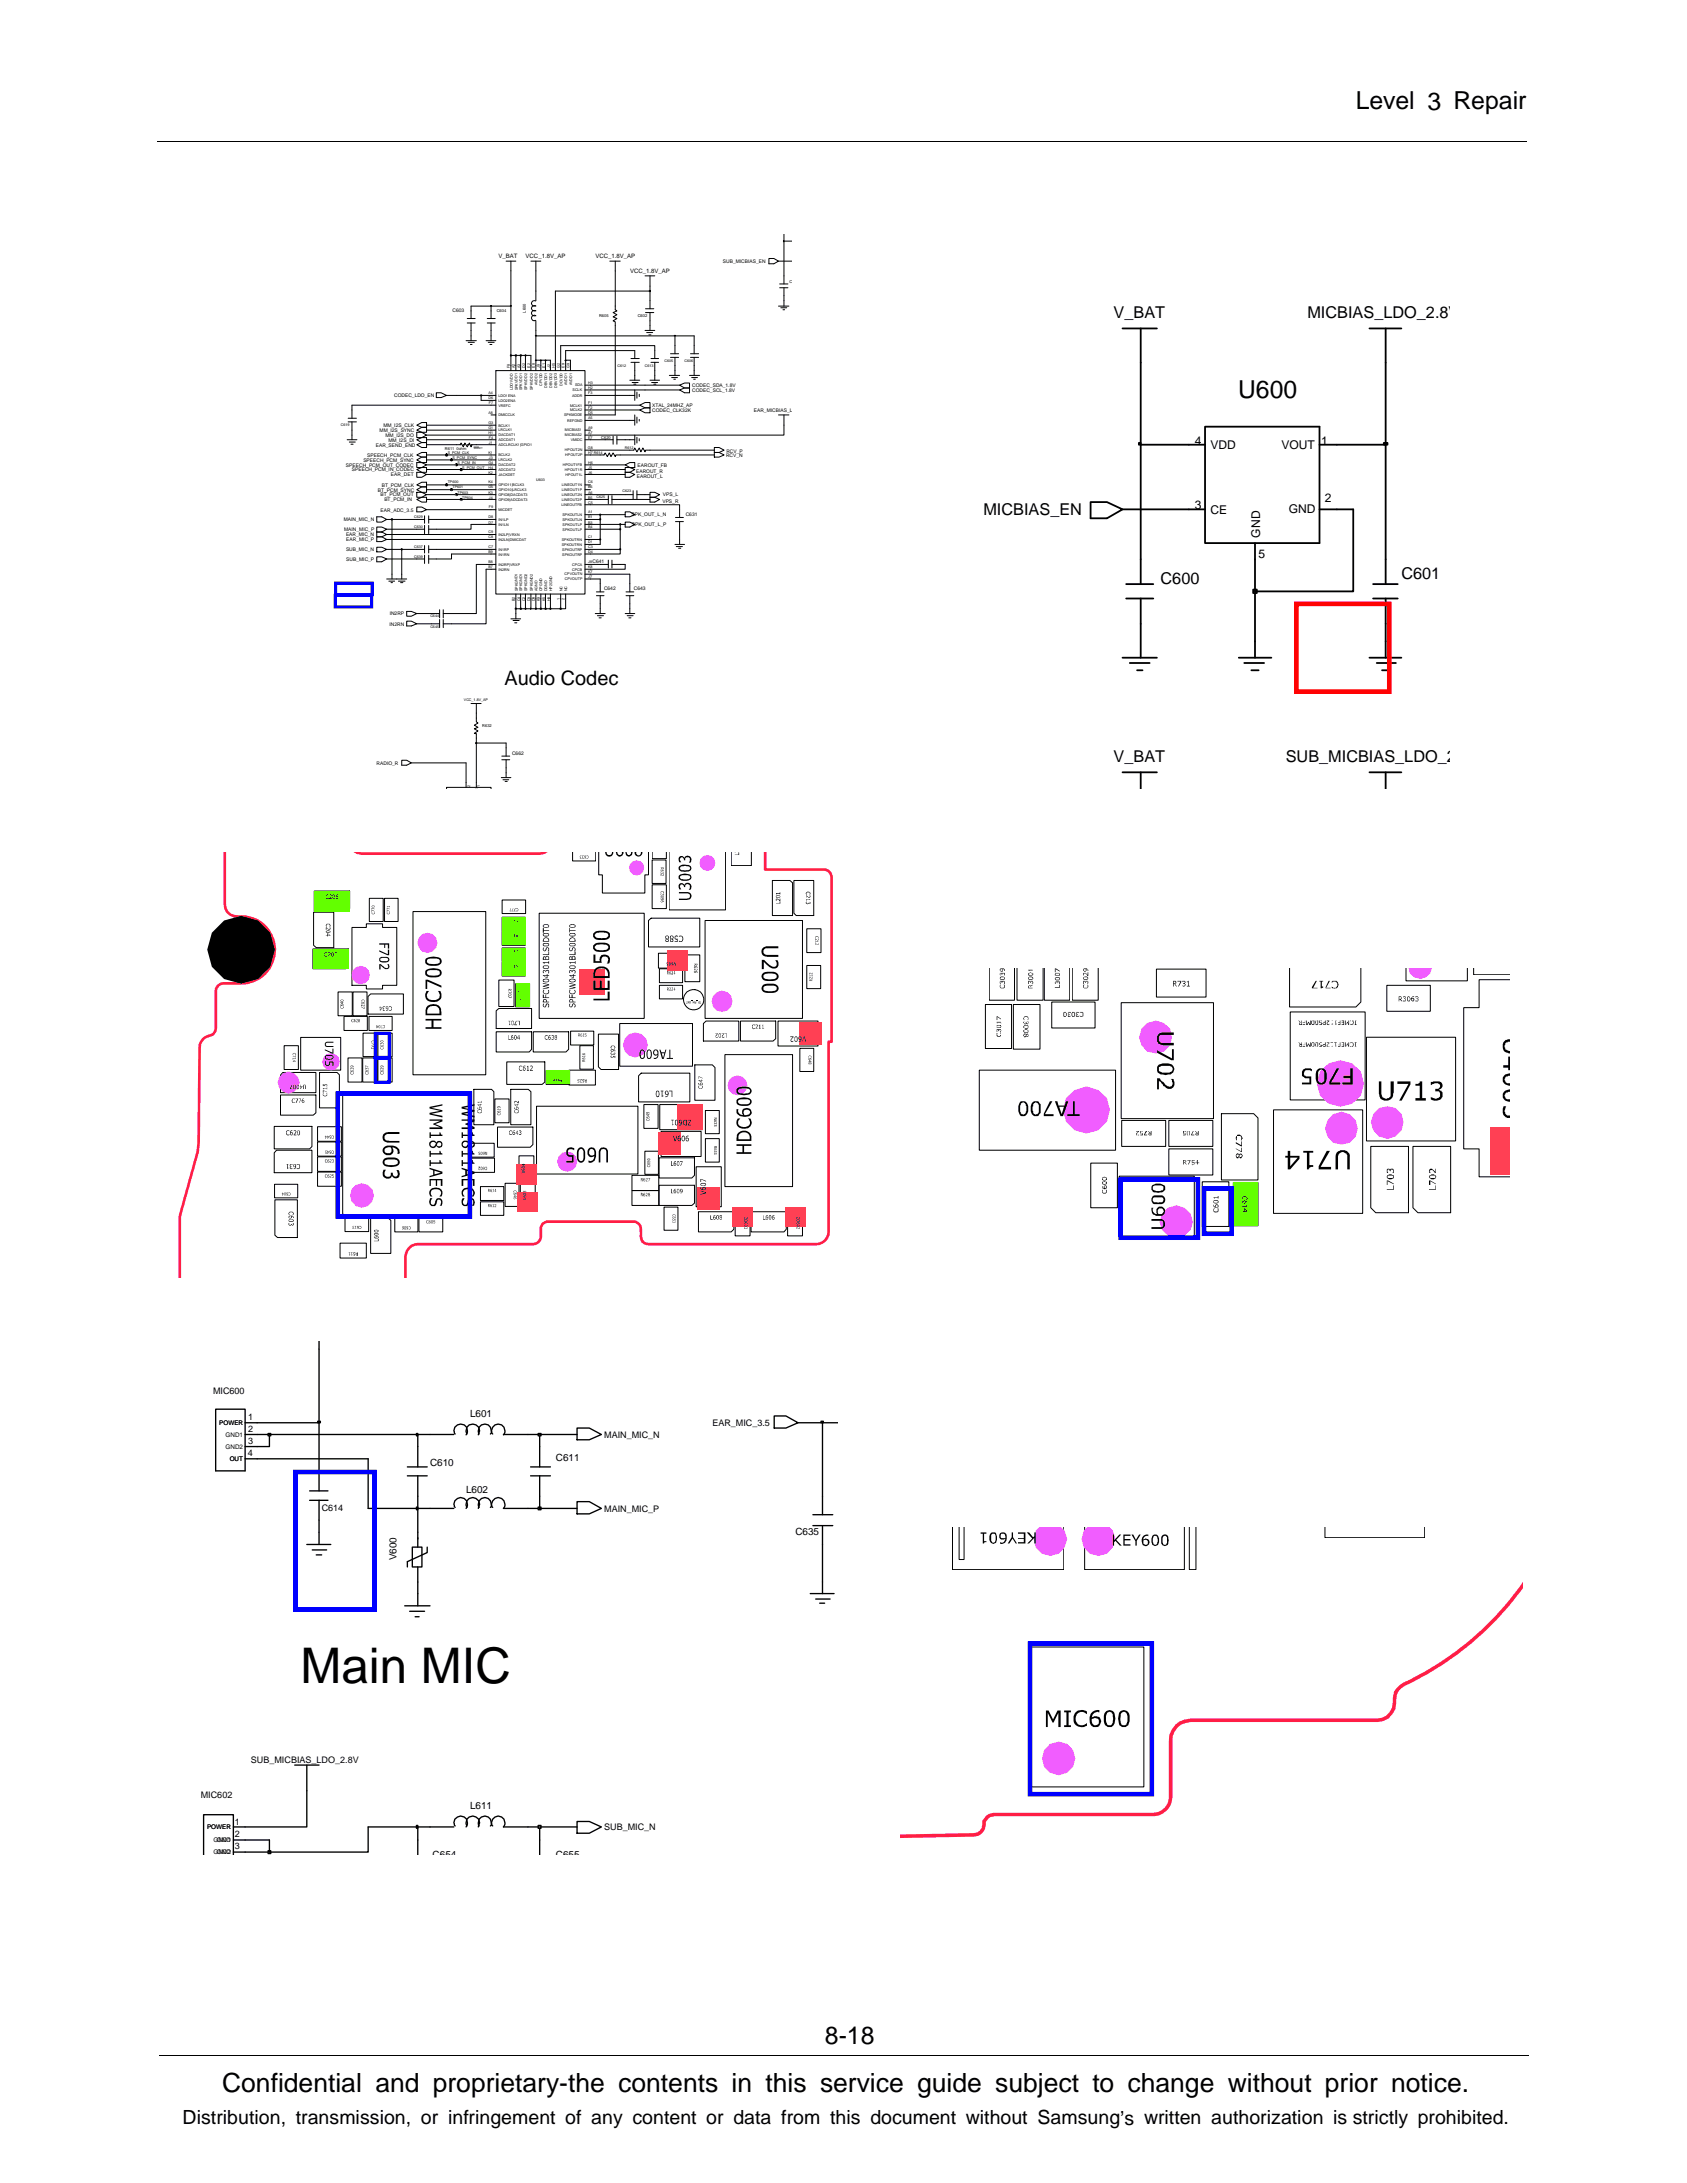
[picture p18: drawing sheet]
<svg xmlns="http://www.w3.org/2000/svg" width="216mm" height="279mm" viewBox="0 0 216 279" stroke-linecap="round" stroke-linejoin="round" font-family="sans-serif">
<defs><g id="words">
<text font-size="6.3" x="38.5" y="215.3">Main MIC</text>
<text font-size="3.4" x="28.4" y="267.7">Confidential and proprietary-the contents in this service guide subject to change without prior notice.</text>
<g font-size="3.2">
<text x="173.5" y="14">Level 3 Repair</text>
<text x="158.5" y="51">U600</text>
<text x="105.6" y="261.6">8-18</text>
</g>
<g font-size="2.5">
<text x="64.6" y="87.6">Audio Codec</text>
<text x="23.4" y="271.9">Distribution, transmission, or infringement of any content or data from this document without Samsung’s written authorization is strictly prohibited.</text>
</g>
<g font-size="2.1">
<text x="142.5" y="40.7">V_BAT</text>
<text x="167.3" y="40.7">MICBIAS_LDO_2.8V</text>
<text x="125.9" y="66">MICBIAS_EN</text>
<text x="148.5" y="74.8">C600</text>
<text x="179.3" y="74.1">C601</text>
<text x="142.5" y="97.5">V_BAT</text>
<text x="164.5" y="97.5">SUB_MICBIAS_LDO_2</text>
</g>
<g font-size="1.5">
<text x="152.9" y="56.9">4</text>
<text x="154.9" y="57.5">VDD</text>
<text x="164" y="57.5">VOUT</text>
<text x="169.1" y="56.9">1</text>
<text x="152.9" y="65.2">3</text>
<text x="154.9" y="65.7">CE</text>
<text x="164.9" y="65.7">GND</text>
<text x="169.6" y="64.3">2</text>
<text x="161.1" y="71.4">5</text>
<text x="161.3" y="68.8" transform="rotate(-90 161.3 68.8)">GND</text>
</g>
<g font-size="1.3">
<text x="60.2" y="181.3">L601</text>
<text x="55" y="187.6">C610</text>
<text x="59.6" y="191.1">L602</text>
<text x="71.1" y="187">C611</text>
<text x="101.8" y="196.5">C635</text>
<text x="50.7" y="199.7" transform="rotate(-90 50.7 199.7)">V600</text>
<text x="60.2" y="231.5">L611</text>
<text x="55.4" y="237.7">C654</text>
<text x="71.1" y="237.7">C655</text>
</g>
<g font-size="1.2">
<text x="27.3" y="178.4">MIC600</text>
<text x="31.8" y="183.3">2</text>
<text x="31.8" y="184.8">3</text>
<text x="31.8" y="181.7">1</text>
<text x="77.3" y="184">MAIN_MIC_N</text>
<text x="91.2" y="182.5">EAR_MIC_3.5</text>
<text x="31.7" y="186.4">4</text>
<text x="41.2" y="193.4">C614</text>
<text x="77.3" y="193.5">MAIN_MIC_P</text>
<text x="32.1" y="225.7">SUB_MICBIAS_LDO_2.8V</text>
<text x="25.7" y="230.1">MIC602</text>
<text x="30" y="233.6">1</text>
<text x="30" y="235.1">2</text>
<text x="30" y="236.7">3</text>
<text x="77.3" y="234.2">SUB_MIC_N</text>
</g>
<g font-size=".8">
<text x="63.8" y="33.1">V_BAT</text>
<text x="67.3" y="33.1">VCC_1.8V_AP</text>
<text x="76.2" y="33.1">VCC_1.8V_AP</text>
<text x="80.6" y="34.9">VCC_1.8V_AP</text>
<text x="28.1" y="182.4">POWER</text>
<text x="28.9" y="183.9">GND1</text>
<text x="28.9" y="185.4">GND2</text>
<text x="29.4" y="187">OUT</text>
<text x="26.5" y="234.1">POWER</text>
<text x="27.3" y="235.8">GND1</text>
<text x="27.3" y="237.3">GND2</text>
<text x="27.8" y="235.8">GND</text>
<text x="27.8" y="237.3">GND</text>
</g>
<g font-size=".6">
<text x="92.5" y="33.7">SUB_MICBIAS_EN</text>
<text x="57.9" y="39.9">C603</text>
<text x="50.4" y="50.8">CODEC_LDO_EN</text>
<text x="83.5" y="52.1">XTAL_24MHZ_AP</text>
<text x="83.5" y="52.7">CODEC_CLK32K</text>
<text x="88.6" y="50.1">CODEC_SCL_1.8V</text>
<text x="88.6" y="49.5">CODEC_SDA_1.8V</text>
<text x="96.5" y="52.7">EAR_MICBIAS_L</text>
<text x="44.3" y="59.7">SPEECH_PCM_OUT_CODEC</text>
<text x="46.5" y="59.1">SPEECH_PCM_SYNC</text>
<text x="47" y="58.5">SPEECH_PCM_CLK</text>
<text x="48.1" y="57.1">EAR_SEND_END</text>
<text x="48.6" y="55.3">MM_I2S_SYNC</text>
<text x="49.1" y="54.7">MM_I2S_CLK</text>
<text x="49.3" y="55.9">MM_I2S_DO</text>
<text x="49.7" y="56.5">MM_I2S_DI</text>
<text x="81.6" y="59.7">EAROUT_FB</text>
<text x="92.9" y="58.5">RCV_N</text>
<text x="93" y="58">RCV_P</text>
<text x="45" y="60.3">SPEECH_PCM_IN_CODEC</text>
<text x="48.4" y="62.9">BT_PCM_SYNC</text>
<text x="48.7" y="63.5">BT_PCM_OUT</text>
<text x="48.7" y="65.5">EAR_ADC_3.5</text>
<text x="48.9" y="62.3">BT_PCM_CLK</text>
<text x="49.2" y="64.2">BT_PCM_IN</text>
<text x="50" y="61">EAR_DET</text>
<text x="81.4" y="60.5">EAROUT_R</text>
<text x="81.5" y="61.2">EAROUT_L</text>
<text x="84.8" y="64.3">VPS_R</text>
<text x="84.8" y="63.5">VPS_L</text>
<text x="44" y="66.7">MAIN_MIC_N</text>
<text x="44" y="68">MAIN_MIC_P</text>
<text x="44.3" y="70.5">SUB_MIC_N</text>
<text x="44.3" y="68.6">EAR_MIC_N</text>
<text x="44.3" y="71.8">SUB_MIC_P</text>
<text x="44.3" y="69.3">EAR_MIC_P</text>
<text x="80.8" y="66.1">SPK_OUT_L_N</text>
<text x="80.9" y="67.4">SPK_OUT_L_P</text>
<text x="87.8" y="66">C631</text>
<text x="75.8" y="72">C641</text>
<text x="77.3" y="75.5">C642</text>
<text x="81.1" y="75.5">C643</text>
<text x="49.8" y="80.1">IN2RN</text>
<text x="49.9" y="78.7">IN2RP</text>
<text x="48.2" y="97.9">RADIO_R</text>
<text x="65.5" y="96.7">C662</text>
</g>
<g font-size=".5">
<text x="63.6" y="39.9">C604</text>
<text x="67.3" y="40" transform="rotate(-90 67.3 40)">L600</text>
<text x="76.7" y="40.6">R605</text>
<text x="81.6" y="40.6">C602</text>
<text x="101" y="36.3">C</text>
<text x="65.3" y="47.1" transform="rotate(-90 65.3 47.1)">F8</text>
<text x="65.9" y="47.1" transform="rotate(-90 65.9 47.1)">A2</text>
<text x="66.6" y="47.1" transform="rotate(-90 66.6 47.1)">A3</text>
<text x="67.2" y="47.1" transform="rotate(-90 67.2 47.1)">D2</text>
<text x="67.8" y="47.1" transform="rotate(-90 67.8 47.1)">E2</text>
<text x="68.4" y="47.1" transform="rotate(-90 68.4 47.1)">E8</text>
<text x="69.1" y="47.1" transform="rotate(-90 69.1 47.1)">J9</text>
<text x="69.8" y="47.1" transform="rotate(-90 69.8 47.1)">E1</text>
<text x="70.4" y="47.1" transform="rotate(-90 70.4 47.1)">J2</text>
<text x="71" y="47.1" transform="rotate(-90 71 47.1)">H5</text>
<text x="71.6" y="47.1" transform="rotate(-90 71.6 47.1)">G2</text>
<text x="72.3" y="47.1" transform="rotate(-90 72.3 47.1)">E9</text>
<text x="72.9" y="47.1" transform="rotate(-90 72.9 47.1)">G9</text>
<text x="79" y="46.9">C612</text>
<text x="82.5" y="46.9">C613</text>
<text x="85" y="46.3">C605</text>
<text x="87.6" y="46.3">C606</text>
<text x="62.5" y="51.1">D6</text>
<text x="62.5" y="50.4">A4</text>
<text x="62.5" y="53">A8</text>
<text x="62.6" y="51.7">F7</text>
<text x="63.8" y="51.4">LDO2ENA</text>
<text x="63.8" y="52">VREFC</text>
<text x="63.8" y="50.8">LDO1ENA</text>
<text x="63.8" y="53.3">DMICCLK</text>
<text x="65.6" y="50" transform="rotate(-90 65.6 50)">LDO1VDD</text>
<text x="66.3" y="50" transform="rotate(-90 66.3 50)">SPKVDD1</text>
<text x="66.8" y="50" transform="rotate(-90 66.8 50)">SPKVDD1</text>
<text x="67.5" y="50" transform="rotate(-90 67.5 50)">SPKVDD2</text>
<text x="68.2" y="50" transform="rotate(-90 68.2 50)">SPKVDD2</text>
<text x="68.8" y="49.3" transform="rotate(-90 68.8 49.3)">AVDD2</text>
<text x="69.4" y="49.4" transform="rotate(-90 69.4 49.4)">CPVDD</text>
<text x="70" y="49.7" transform="rotate(-90 70 49.7)">DBVDD1</text>
<text x="70.7" y="49.7" transform="rotate(-90 70.7 49.7)">DBVDD2</text>
<text x="71.3" y="49.7" transform="rotate(-90 71.3 49.7)">DBVDD3</text>
<text x="72" y="49.4" transform="rotate(-90 72 49.4)">DCVDD</text>
<text x="72.2" y="53.3">SPKMODE</text>
<text x="72.6" y="54">REFGND</text>
<text x="72.6" y="49.3" transform="rotate(-90 72.6 49.3)">AVDD1</text>
<text x="73" y="52">MCLK1</text>
<text x="73" y="52.7">MCLK2</text>
<text x="73.2" y="49.3" transform="rotate(-90 73.2 49.3)">AVDD1</text>
<text x="73.2" y="50.8">ADDR</text>
<text x="73.3" y="50.1">SCLK</text>
<text x="73.6" y="49.5">SDA</text>
<text x="75.3" y="53">D5</text>
<text x="75.3" y="49.2">H3</text>
<text x="75.3" y="53.6">A5</text>
<text x="75.3" y="49.8">H2</text>
<text x="75.3" y="51.7">F1</text>
<text x="75.3" y="52.4">F2</text>
<text x="75.3" y="50.4">F3</text>
<text x="43.6" y="54.6">C619</text>
<text x="56.9" y="57.6">R611 0ohm</text>
<text x="57.3" y="58.1">S_PCM_CLK</text>
<text x="57.9" y="58.7">S_PCM_SYNC</text>
<text x="58.5" y="59.4">S_PCM_IN</text>
<text x="62.5" y="54.9">G1</text>
<text x="62.5" y="58.1">K1</text>
<text x="62.5" y="55.5">H1</text>
<text x="62.5" y="54.2">G3</text>
<text x="62.5" y="59.4">G4</text>
<text x="62.6" y="56.2">F4</text>
<text x="62.6" y="58.7">J3</text>
<text x="62.6" y="56.8">J1</text>
<text x="63.8" y="58.4">BCLK2</text>
<text x="63.8" y="56.5">ADCDAT1</text>
<text x="63.8" y="55.2">LRCLK1</text>
<text x="63.8" y="59.1">LRCLK2</text>
<text x="63.8" y="57.1">ADCLRCLK1|GPIO1</text>
<text x="63.8" y="54.6">BCLK1</text>
<text x="63.8" y="59.6">DACDAT2</text>
<text x="63.8" y="55.8">DACDAT1</text>
<text x="72" y="59.6">HPOUT1FB</text>
<text x="72.3" y="55.8">MICBIAS2</text>
<text x="72.3" y="55.2">MICBIAS1</text>
<text x="72.3" y="57.8">HPOUT2N</text>
<text x="72.3" y="58.4">HPOUT2P</text>
<text x="73" y="56.5">VMIDC</text>
<text x="75.2" y="57.4">G8</text>
<text x="75.3" y="59.4">H6</text>
<text x="75.3" y="58.1">H7 R614</text>
<text x="75.3" y="56.2">E7</text>
<text x="75.3" y="55.5">A7</text>
<text x="75.3" y="54.9">A9</text>
<text x="76.9" y="56.2">C620</text>
<text x="80" y="57.5">R612</text>
<text x="57.3" y="61.9">TP600</text>
<text x="57.9" y="62.5">TP601</text>
<text x="58.5" y="63.2">TP603</text>
<text x="59.2" y="63.8">TP604</text>
<text x="59.2" y="60">S_PCM_OUT</text>
<text x="62.5" y="60.6">K2</text>
<text x="62.5" y="63.2">K3</text>
<text x="62.5" y="61.9">K4</text>
<text x="62.5" y="60">H4</text>
<text x="62.5" y="62.5">G5</text>
<text x="62.6" y="65.1">F9</text>
<text x="62.6" y="63.8">J4</text>
<text x="63.8" y="60.9">JACKDET</text>
<text x="63.8" y="63.5">GPIO8|DACDAT3</text>
<text x="63.8" y="62.2">GPIO11|BCLK3</text>
<text x="63.8" y="65.4">MICDET</text>
<text x="63.8" y="64.1">GPIO9|ADCDAT3</text>
<text x="63.8" y="60.3">ADCDAT2</text>
<text x="63.8" y="62.9">GPIO10|LRCLK3</text>
<text x="68.6" y="61.6">U603</text>
<text x="71.9" y="64.8">LINEOUTFB</text>
<text x="71.9" y="62.2">LINEOUT1N</text>
<text x="71.9" y="63.5">LINEOUT2N</text>
<text x="71.9" y="64.1">LINEOUT2P</text>
<text x="71.9" y="62.9">LINEOUT1P</text>
<text x="72.3" y="60.3">HPOUT1R</text>
<text x="72.4" y="60.9">HPOUT1L</text>
<text x="75.3" y="64.5">C5</text>
<text x="75.3" y="61.9">C6</text>
<text x="75.3" y="63.8">B5</text>
<text x="75.3" y="62.5">B6</text>
<text x="75.3" y="63.2">A6</text>
<text x="75.3" y="65.7">A1</text>
<text x="75.3" y="60">J5</text>
<text x="75.3" y="60.6">J6</text>
<text x="76.3" y="63.8">C625</text>
<text x="79.6" y="63">C623</text>
<text x="53" y="71.4">C639</text>
<text x="53" y="67.6">C630</text>
<text x="53" y="70.2">C637</text>
<text x="53" y="66.3">C629</text>
<text x="62.5" y="70.8">B9</text>
<text x="62.5" y="67">D7</text>
<text x="62.5" y="66.3">D8</text>
<text x="62.5" y="70.2">C7</text>
<text x="62.5" y="68.9">C8</text>
<text x="62.5" y="68.3">C9</text>
<text x="63.8" y="71.1">IN1RN</text>
<text x="63.8" y="67.3">IN1LN</text>
<text x="63.8" y="66.7">IN1LP</text>
<text x="63.8" y="70.5">IN1RP</text>
<text x="63.8" y="69.2">IN2LN|DMICDAT</text>
<text x="63.8" y="68.6">IN2LP|VRXN</text>
<text x="71.9" y="69.2">SPKOUTRN</text>
<text x="71.9" y="69.8">SPKOUTRN</text>
<text x="72" y="71.1">SPKOUTRP</text>
<text x="72" y="70.5">SPKOUTRP</text>
<text x="72" y="66.7">SPKOUTLN</text>
<text x="72" y="66">SPKOUTLN</text>
<text x="72" y="67.3">SPKOUTLP</text>
<text x="72" y="67.9">SPKOUTLP</text>
<text x="75.3" y="70.8">D4</text>
<text x="75.3" y="68.9">C1</text>
<text x="75.3" y="70.2">C3</text>
<text x="75.3" y="66.3">B1</text>
<text x="75.3" y="69.5">D1</text>
<text x="75.3" y="67">B3</text>
<text x="75.3" y="67.6">B4</text>
<text x="62.5" y="72.7">B7</text>
<text x="62.5" y="72.1">B8</text>
<text x="63.8" y="73">IN2RN</text>
<text x="63.8" y="72.4">IN2RP|VRXP</text>
<text x="65.9" y="77" transform="rotate(-90 65.9 77)">B2</text>
<text x="66.3" y="75.7" transform="rotate(-90 66.3 75.7)">SPKGND1</text>
<text x="66.6" y="77" transform="rotate(-90 66.6 77)">C4</text>
<text x="66.8" y="75.7" transform="rotate(-90 66.8 75.7)">SPKGND1</text>
<text x="67.2" y="77" transform="rotate(-90 67.2 77)">C2</text>
<text x="67.5" y="75.7" transform="rotate(-90 67.5 75.7)">SPKGND2</text>
<text x="67.8" y="77" transform="rotate(-90 67.8 77)">D3</text>
<text x="68.2" y="75.7" transform="rotate(-90 68.2 75.7)">SPKGND2</text>
<text x="68.4" y="77" transform="rotate(-90 68.4 77)">D9</text>
<text x="68.8" y="75.7" transform="rotate(-90 68.8 75.7)">AGND</text>
<text x="69.1" y="77" transform="rotate(-90 69.1 77)">K9</text>
<text x="69.4" y="75.7" transform="rotate(-90 69.4 75.7)">CPGND</text>
<text x="69.8" y="77" transform="rotate(-90 69.8 77)">K5</text>
<text x="70" y="75.7" transform="rotate(-90 70 75.7)">DGND</text>
<text x="70.4" y="77" transform="rotate(-90 70.4 77)">H8</text>
<text x="70.7" y="75.7" transform="rotate(-90 70.7 75.7)">HP2GND</text>
<text x="71.6" y="76.8" transform="rotate(-90 71.6 76.8)">1</text>
<text x="72" y="75.7" transform="rotate(-90 72 75.7)">NC</text>
<text x="72.3" y="76.8" transform="rotate(-90 72.3 76.8)">2</text>
<text x="72.3" y="73.6">CPVOUTN</text>
<text x="72.3" y="74.3">CPVOUTP</text>
<text x="72.6" y="75.7" transform="rotate(-90 72.6 75.7)">NC</text>
<text x="73.2" y="73">CPCB</text>
<text x="73.2" y="72.4">CPCA</text>
<text x="75.3" y="73.3">K7</text>
<text x="75.3" y="72.7">K8</text>
<text x="75.3" y="74">J7</text>
<text x="75.3" y="72.1">J8</text>
<text x="55.1" y="80.3">C645</text>
<text x="55.1" y="79">C644</text>
<text x="59.4" y="89.7">VCC_1.8V_AP</text>
<text x="61.7" y="93">R632</text>
<text x="60.2" y="100.8" transform="rotate(-90 60.2 100.8)">2</text>
<text x="61.2" y="101.3" transform="rotate(-90 61.2 101.3)">C</text>
<text x="61.4" y="100.7" transform="rotate(-90 61.4 100.7)">1</text>
</g>
<g font-size=".3">
<text x="60.6" y="57.3">0603</text>
<text x="60.6" y="57.5">SHORT</text>
</g>
</g></defs>
<g fill="none" stroke="#000" stroke-width=".13">
<path d="M20.2 18.1h175.3M60.3 39.8v1M62.8 39.8v1M64.8 33.4h1.2M65.4 33.4v1.3M67.9 33.4h1.3M68.6 38.5a.36 .36 0 0 0-.6 .3 .36 .36 0 0 0 .6 .3M68.6 39.8a.35 .35 0 0 0-.6 .3 .35 .35 0 0 0 .6 .3M68.6 39.2a.35 .35 0 0 0-.6 .2 .36 .36 0 0 0 .6 .4M68.6 33.4v1.3M68.6 37.3v1.2M78 33.4h1.4"/>
<path d="M78.7 39.2v.4l.3 .2-.5 .2 .5 .3-.5 .3 .5 .2-.5 .3 .2 .1v.5M78.7 33.4v1.3M82.5 35.3h1.3M82.6 39.5h1.1M83.2 35.3v1.3M83.2 38.5v1M98.4 33.1h.6l.6 .3-.6 .4h-.6zM99.6 39.2h1.4M99.8 36.3h1M99.8 36.8h1M99.9 39.4h.8M100.2 39.6h.2"/>
<path d="M100.3 35.3v1M100.3 36.8v1M100.3 38.5v.7M44.4 56.3h1.3M44.6 54h1M44.6 53.5h1M44.7 56.6h.8M44.9 56.9h.3M45 52.5v1M45 54v1.1M45 55.7v.6M53.3 55.3h.7l.6 .4-.6 .3h-.7z"/>
<path d="M53.3 59.2h.7l.6 .3-.6 .3h-.7zM53.3 56.9l.7-.3h.6v.7h-.6zM53.3 58.2l.7-.3h.6v.6h-.6zM53.3 58.9l.7-.4h.6v.7h-.6zM53.3 56.3l.7-.3h.6v.6h-.6zM53.3 55.1l.7-.4h.6v.6h-.6zM53.3 54.4l.7-.3h.6v.6h-.6zM55.8 50.3h.7l.7 .3-.7 .3h-.7zM58.4 56.9h.5l.1-.2 .3 .5 .2-.5 .3 .5 .3-.5 .2 .5 .1-.3h.6M58.9 56.9h.1M59.3 56.9h.2M59.6 43.6h1.4"/>
<path d="M59.8 41.3h1M59.8 56.9h.3M59.8 40.8h1M59.9 43.8h.8M60.2 44.1h.2M60.3 56.9h.1M60.3 41.3v1M60.3 43v.6M62.2 43.6h1.3M62.4 41.3h1M62.4 40.8h1M62.5 43.8h.7"/>
<path d="M62.7 44.1h.2M62.8 41.3v1M62.8 43v.6M62.8 55.1h.7M62.8 51.9h.7M62.8 59.5h.7M62.8 50.6h.7M62.8 56.3h.7M62.8 55.7h.7M62.8 53.1h.7M62.8 51.2h.7M62.8 54.4h.7"/>
<path d="M62.8 58.2h.7M62.8 56.9h.7M62.8 58.9h.7M63.5 47.4h11.4v28.6h-11.4zM63.5 47.4h.1M65.4 46.8v.6M66 46.8v.6M66.6 46.8v.6M67.2 46.8v.6M67.9 46.8v.6M68.6 40.4a.35 .35 0 0 0-.6 .3 .35 .35 0 0 0 .6 .3M68.6 41.1v1.2"/>
<path d="M68.6 46.8v.6M69.2 46.8v.6M69.8 46.8v.6M70.4 46.8v.6M71.1 46.8v.6M71.8 46.8v.6M72.4 46.8v.6M73 46.8v.6M74.9 53.1h.7M74.9 52.5h.7M74.9 49.3h.7M74.9 58.2h.7"/>
<path d="M74.9 50.6h.7M74.9 56.3h.7M74.9 53.8h.7M74.9 55.7h.7M74.9 55.1h.7M74.9 51.9h.7M74.9 59.5h.7M74.9 57.6h.7M74.9 49.9h.7M76.8 58.2h.5l.1-.2 .3 .4 .3-.4 .2 .4 .3-.4 .2 .4 .1-.2h.6M77.4 56.3h1.1M78.5 55.8v1.1"/>
<path d="M79 56.3h1M79 55.8v1.1M80 59.8h.6l.6 .3-.6 .4h-.6zM80 59.5l.6-.3h.6v.6h-.6zM80.6 57.6h.5l.1-.3 .3 .5 .3-.5 .2 .5 .3-.5 .2 .5 .1-.2h.6M80.6 50.6h.6M80.6 56.3h.6M80.6 53.8h.6M80.6 48.7h1.3M80.8 45.9h1M80.8 46.4h1M80.9 49h.8"/>
<path d="M81.1 49.2h.3M81.2 44.9v1M81.2 46.4v1M81.2 48v.7M81.2 49.9v1.3M81.2 53.1v1.3M81.2 55.7v1.2M81.5 50.2v.8M81.5 53.4v.7M81.5 56v.7M81.8 50.5v.3M81.8 53.7v.2"/>
<path d="M81.8 56.2v.2M81.9 51.9l.6-.4h.7v.7h-.7zM81.9 52.5l.7-.3h.6v.6h-.6zM82.5 42.3h1.3M82.6 40h1.1M82.8 42.6h.7M83 42.9h.3M83.2 48.7h1.2M83.2 40v1.1M83.2 41.7v.6M83.3 45.9h1M83.3 46.4h1"/>
<path d="M83.4 49h.8M83.7 49.2h.2M83.8 44.9v1M83.8 46.4v1M83.8 48v.7M85.7 48h1.3M85.8 45.7h1M85.8 45.3h1M86 48.3h.7M86.2 48.5h.2M86.4 44.2v1.1M86.4 45.7v1.1"/>
<path d="M86.4 47.4v.6M87 49.9l.6-.2h.6v.6h-.6zM87 49.3l.6-.3h.6v.7h-.6zM88.2 48h1.3M88.4 45.7h1M88.4 45.3h1M88.5 48.3h.8M88.8 48.5h.2M88.8 44.2v1.1M88.8 45.7v1.1M88.8 47.4v.6M91.4 57.9h.6l.7 .3-.7 .3h-.6z"/>
<path d="M91.4 57.3h.6l.7 .3-.7 .3h-.6zM99.6 53.1h1.4M100.3 53.1v1.3M48.2 70h.7l.6 .3-.6 .3h-.7zM48.2 68.1v-.6h.7l.6 .2-.6 .4M48.2 68.1v.6h.7l.6-.3-.6-.3M48.2 68.7h.7l.6 .3-.6 .3h-.7zM48.2 66.1h.7l.6 .4-.6 .3h-.7zM48.2 71.3h.7l.6 .2-.6 .4h-.7zM48.2 68.1h.7M49.5 74.1h2.5M49.8 74.4h.7"/>
<path d="M50 74.6h.2M50.2 73.5v.6M51 74.4h.8M51.3 74.6h.3M51.4 73.5v.6M52 79.5h.6l.7 .3-.7 .3h-.6zM52 78.3h.6l.7 .2-.7 .4h-.6zM53.3 63h.7l.6 .3-.6 .3h-.7zM53.3 64.9h.7l.6 .3-.6 .3h-.7zM53.3 60.5h.7l.6 .2-.6 .4h-.7zM53.3 67.7h1M53.3 66.5h1"/>
<path d="M53.3 70.3h1M53.3 71.5h1M53.3 63.9l.7-.3h.6v.7h-.6zM53.3 62.7l.7-.4h.6v.7h-.6zM53.3 60.1l.7-.3h.6v.7h-.6zM53.3 62.1l.7-.4h.6v.6h-.6zM54.3 66v1M54.3 67.2v1.1M54.3 69.8v1M54.3 71.1v1M54.9 67.7h.9M54.9 66v1"/>
<path d="M54.9 67.2v1.1M54.9 69.8v1M54.9 71.1v1M54.9 66.5h.9M54.9 70.3h.9M54.9 71.5h.9M55.2 78.5h1.1M55.2 79.8h1.1M56.3 78v1.1M56.3 79.3v1M56.7 78.5h1.1M56.7 79.8h1.1"/>
<path d="M56.7 78v1.1M56.7 79.3v1M57.1 61.9l.2 .1-.1 .2h-.1l-.1-.1zM62.8 72.2h.7M62.8 63.9h.7M62.8 67.1h.7M62.8 69h.7M62.8 62.1h.7M62.8 60.7h.7M62.8 63.3h.7M62.8 66.5h.7M62.8 62.7h.7"/>
<path d="M62.8 72.9h.7M62.8 70.9h.7M62.8 70.3h.7M62.8 68.4h.7M62.8 65.2h.7M62.8 60.1h.7M65.4 79.2h1.2M65.7 79.4h.7M65.9 79.7h.2M66 76v.6M66 78.5v.7M66.6 76v.6"/>
<path d="M67.2 76v.6M67.9 76v.6M68.6 76v.6M69.2 76v.6M69.8 76v.6M70.4 76v.6M71.8 76v.6M72.4 76v.6M74.9 67.7h.7M74.9 72.2h.7M74.9 63.3h.7M74.9 66.5h.7"/>
<path d="M74.9 62.7h.7M74.9 72.9h.7M74.9 62.1h.7M74.9 60.7h.7M74.9 63.9h.7M74.9 74.1h.7M74.9 65.9h.7M74.9 67.1h.7M74.9 70.9h.7M74.9 69h.7M74.9 70.3h.7M74.9 64.6h.7"/>
<path d="M74.9 69.7h.7M74.9 60.1h.7M74.9 73.5h.7M76.2 78.5h1.2M76.3 76.2h1M76.3 75.8h1M76.5 78.8h.7M76.7 79.1h.2M76.8 72.2h1.1M76.8 63.9h1.1M76.8 74.7v1.1M76.8 76.2v1.1"/>
<path d="M76.8 77.9v.6M77.9 63.4v1.1M77.9 71.7v1M78.3 72.2h1.1M78.3 63.4v1.1M78.3 71.7v1M78.3 63.9h1.1M80 63.3h1M80 60.5h.6l.6 .2-.6 .4h-.6zM80 66.8h.6l.6 .3-.6 .4h-.6zM80 78.5h1.2M80 65.5h.6l.6 .4-.6 .2h-.6z"/>
<path d="M80.1 76.2h1M80.1 75.8h1M80.3 78.8h.7M80.5 79.1h.3M80.6 74.7v1.1M80.6 76.2v1.1M80.6 77.9v.6M81 62.8v1.1M81.5 62.8v1.1M81.5 63.3h1M83.2 63h.6l.6 .3-.6 .3h-.6zM83.2 63.6h.6l.6 .3-.6 .4h-.6z"/>
<path d="M86.4 69.7h1.2M86.4 66.2h1.1M86.4 66.8h1.1M86.6 70h.7M86.8 70.2h.3M87 65.2v1M87 66.8v.9M87 69v.7M51.4 97.3h.6l.6 .3-.6 .3h-.6zM52.6 97.6h7v3.2M60.3 90h1.3M61 91.9v.5l.2 .1-.5 .3 .5 .3-.5 .2 .5 .3-.5 .3h.3v.6"/>
<path d="M61 90v1.3M61 95.1v5.7M64.2 99.5h1.2M64.2 97.2h1M64.2 96.8h1M64.4 99.8h.7M64.8 95.1v1.7M64.8 97.2v2.3M57.1 101v-.2h5.7v.2M64.6 100h.3M20.4 263h175.3"/>
<circle cx="57.2" cy="58.2" r=".14"/>
<circle cx="57.8" cy="58.9" r=".14"/>
<circle cx="58.4" cy="59.5" r=".14"/>
<circle cx="57.8" cy="62.7" r=".14"/>
<circle cx="58.4" cy="63.3" r=".14"/>
<circle cx="59" cy="63.9" r=".14"/>
<circle cx="59" cy="60.1" r=".13"/>
</g>
<path d="M60.9 95h.1v.2h-.1z" fill="#c3c3c3"/>
<path d="M53.3 79.8h1.9M53.3 78.5h1.9M61 72.2v6.3h-3.2M62.2 72.9v6.9h-4.4M66 77.9v.6M60.9 95h.1v.2h-.1zM61 94.5v.6h3.8M61 91.3v.6" fill="none" stroke="#000" stroke-width=".13"/>
<path d="M65.9 77.8h.2v.2h-.2z" fill="#c3c3c3"/>
<path d="M65.9 77.8h.2v.2h-.2zM66 76.6v1.3h.6" fill="none" stroke="#000" stroke-width=".13"/>
<path d="M66.6 77.8h.1v.2h-.1z" fill="#c3c3c3"/>
<path d="M66.6 77.8h.1v.2h-.1zM66.6 76.6v1.3h.6" fill="none" stroke="#000" stroke-width=".13"/>
<path d="M67.2 77.8h.1v.2h-.1z" fill="#c3c3c3"/>
<path d="M67.2 77.8h.1v.2h-.1zM67.2 76.6v1.3h.7" fill="none" stroke="#000" stroke-width=".13"/>
<path d="M67.9 77.8v.2z" fill="#c3c3c3"/>
<path d="M67.9 77.8v.2zM67.9 76.6v1.3h.7" fill="none" stroke="#000" stroke-width=".13"/>
<path d="M68.5 77.8h.1v.2h-.1z" fill="#c3c3c3"/>
<path d="M68.5 77.8h.1v.2h-.1zM68.6 76.6v1.3h.6" fill="none" stroke="#000" stroke-width=".13"/>
<path d="M69.1 77.8h.2v.2h-.2z" fill="#c3c3c3"/>
<path d="M69.1 77.8h.2v.2h-.2zM69.2 76.6v1.3h.6" fill="none" stroke="#000" stroke-width=".13"/>
<path d="M69.7 77.8h.2v.2h-.2z" fill="#c3c3c3"/>
<path d="M69.7 77.8h.2v.2h-.2zM69.8 76.6v1.3h.6" fill="none" stroke="#000" stroke-width=".13"/>
<path d="M70.4 77.8h.1v.2h-.1z" fill="#c3c3c3"/>
<path d="M70.4 77.8h.1v.2h-.1zM70.4 76.6v1.3h1.4" fill="none" stroke="#000" stroke-width=".13"/>
<path d="M71.7 77.8h.1v.2h-.1z" fill="#c3c3c3"/>
<g fill="none" stroke="#000" stroke-width=".13">
<path d="M49.5 71.5h3.8M49.5 70.3h1.9v3.2M50.2 66.5v7M61 72.2h1.8M62.2 72.9h.6M62.8 70.9h-5v.6h-2M71.7 77.8h.1v.2h-.1zM71.8 76.6v1.3h.6v-1.3M75.6 73.5h5v1.2M75.6 72.2h1.2M75.6 74.1h1.2v.6M76.8 77.3v.6"/>
<path d="M79.4 70.3v.6h-3.8M79.4 72.2h.6v.7h-4.4M80.6 77.3v.6"/>
</g>
<path d="M51.4 70.2h.1v.2h-.1z" fill="#c3c3c3"/>
<path d="M51.4 70.2h.1v.2h-.1zM51.4 70.3h1.9M55.8 70.3h7M75.6 70.3h3.8" fill="none" stroke="#000" stroke-width=".13"/>
<path d="M79.3 70.2h.1v.2h-.1z" fill="#c3c3c3"/>
<path d="M49.5 69h13.3M75.6 69h1.2v.7h-1.2M79.3 70.2h.1v.2h-.1zM79.4 67.7v2.6" fill="none" stroke="#000" stroke-width=".13"/>
<path d="M76.8 69h.1v.1h-.1z" fill="#c3c3c3"/>
<path d="M49.5 67.7h3.8M49.5 68.4h13.3M60.3 67.1v.6h-4.5M75.6 67.7h3.8M76.8 69h.1v.1h-.1zM76.8 66.5v2.5M87 67.7v1.3" fill="none" stroke="#000" stroke-width=".13"/>
<path d="M79.3 67.7h.1v.1h-.1z" fill="#c3c3c3"/>
<path d="M60.3 67.1h2.5M75.6 67.1h3.8v.6M79.3 67.7h.1v.1h-.1z" fill="none" stroke="#000" stroke-width=".13"/>
<path d="M79.3 67h.1v.2h-.1z" fill="#c3c3c3"/>
<path d="M49.5 66.5h.7M79.3 67h.1v.2h-.1zM79.4 67.1h.6" fill="none" stroke="#000" stroke-width=".13"/>
<path d="M50.1 66.4h.1v.1h-.1z" fill="#c3c3c3"/>
<path d="M50.1 66.4h.1v.1h-.1zM50.2 66.5h3.1M55.8 66.5h7M75.6 66.5h1.2" fill="none" stroke="#000" stroke-width=".13"/>
<path d="M76.8 66.4h.1v.1h-.1z" fill="#c3c3c3"/>
<path d="M75.6 65.9h1.2v.6M76.8 66.4h.1v.1h-.1z" fill="none" stroke="#000" stroke-width=".13"/>
<path d="M76.8 65.8h.1v.1h-.1z" fill="#c3c3c3"/>
<path d="M54.6 63.9h4.4M54.6 65.2h8.2M75.6 64.6h11.4v.6M76.8 65.8h.1v.1h-.1zM76.8 65.9h3.2" fill="none" stroke="#000" stroke-width=".13"/>
<path d="M58.9 63.9h.2v.1h-.2z" fill="#c3c3c3"/>
<path d="M54.6 63.3h3.8M58.9 63.9h.2v.1h-.2zM59 63.9h3.8M75.6 63.9h1.2M79.4 63.9h3.8" fill="none" stroke="#000" stroke-width=".13"/>
<path d="M58.3 63.2h.2v.2h-.2z" fill="#c3c3c3"/>
<path d="M54.6 62.7h3.2M58.3 63.2h.2v.2h-.2zM58.4 63.3h4.4M75.6 63.3h4.4M82.5 63.3h.7" fill="none" stroke="#000" stroke-width=".13"/>
<path d="M57.7 62.6h.1v.1h-.1z" fill="#c3c3c3"/>
<path d="M54.6 62.1h2.5M57.7 62.6h.1v.1h-.1zM57.8 62.7h5" fill="none" stroke="#000" stroke-width=".13"/>
<path d="M57.1 62v.1z" fill="#c3c3c3"/>
<path d="M54.6 60.1h4.4M54.6 60.7h8.2M57.1 62v.1zM57.1 62.1h5.7M75.6 60.7h4.4" fill="none" stroke="#000" stroke-width=".13"/>
<path d="M58.9 60h.2v.2h-.2z" fill="#c3c3c3"/>
<path d="M54.6 59.5h3.8M58.9 60h.2v.2h-.2zM59 60.1h3.8M75.6 60.1h4.4" fill="none" stroke="#000" stroke-width=".13"/>
<path d="M58.3 59.4h.2v.2h-.2z" fill="#c3c3c3"/>
<path d="M54.6 58.9h3.2M58.3 59.4h.2v.2h-.2zM58.4 59.5h4.4M75.6 59.5h4.4" fill="none" stroke="#000" stroke-width=".13"/>
<path d="M57.7 58.8h.1v.1h-.1z" fill="#c3c3c3"/>
<path d="M54.6 58.2h2.5M57.7 58.8h.1v.1h-.1zM57.8 58.9h5" fill="none" stroke="#000" stroke-width=".13"/>
<path d="M57.1 58.2v.1z" fill="#c3c3c3"/>
<g fill="none" stroke="#000" stroke-width=".13">
<path d="M45 55.1v.6M54.6 56.3h8.2M54.6 55.1h8.2M54.6 55.7h8.2M54.6 54.4h8.2M54.6 56.9h3.8M57.1 58.2v.1zM57.1 58.2h5.7M57.2 50.6h4.4v.6h1.2M61 56.9h1.8M62.8 51.9h-17.8v.6M75.6 57.6h5"/>
<path d="M75.6 53.8h5M75.6 58.2h1.2M75.6 56.3h1.8M75.6 52.5h6.3M75.6 51.9h6.3M78.7 41.7v11.4h-3.1M79.4 58.2h12M80 56.3h.6M83.2 57.6h8.2M100.3 54.4v1.3h-24.7"/>
</g>
<path d="M61.5 50.5h.2v.2h-.2z" fill="#c3c3c3"/>
<g fill="none" stroke="#000" stroke-width=".13">
<path d="M71.1 37.3v9.5M61.5 50.5h.2v.2h-.2zM61.6 50.6h1.2M65.4 45.5v1.3M66 45.5v1.3M66.6 45.5v1.3M67.2 45.5v1.3M67.9 45.5v1.3M68.6 46.1v.7M69.2 46.1v.7M69.8 46.1v.7M70.4 46.1v.7"/>
<path d="M71.8 44.2v2.6M72.4 46.1v.7M73 46.1v.7M75.6 50.6h5M75.6 49.9h11.4M75.6 49.3h11.4M81.2 47.4v.6M83.8 47.4v.6M86.4 46.8v.6M88.8 46.8v.6"/>
</g>
<path d="M68.5 46.1l.1 .1z" fill="#c3c3c3"/>
<path d="M68.5 46.1l.1 .1zM68.6 43v3.1h.6" fill="none" stroke="#000" stroke-width=".13"/>
<path d="M69.1 46.1l.2 .1z" fill="#c3c3c3"/>
<path d="M69.1 46.1l.2 .1zM69.2 46.1h.6" fill="none" stroke="#000" stroke-width=".13"/>
<path d="M69.7 46.1l.2 .1z" fill="#c3c3c3"/>
<path d="M69.7 46.1l.2 .1zM69.8 46.1h.6" fill="none" stroke="#000" stroke-width=".13"/>
<path d="M72.3 46.1l.2 .1z" fill="#c3c3c3"/>
<path d="M72.3 46.1l.2 .1zM72.4 44.9v1.2h.6" fill="none" stroke="#000" stroke-width=".13"/>
<path d="M65.3 45.4h.1v.2h-.1z" fill="#c3c3c3"/>
<path d="M65.4 39.2v6.3h.6M65.3 45.4h.1v.2h-.1z" fill="none" stroke="#000" stroke-width=".13"/>
<path d="M65.9 45.4h.2v.2h-.2z" fill="#c3c3c3"/>
<path d="M65.9 45.4h.2v.2h-.2zM66 45.5h.6" fill="none" stroke="#000" stroke-width=".13"/>
<path d="M66.6 45.4h.1v.2h-.1z" fill="#c3c3c3"/>
<path d="M66.6 45.4h.1v.2h-.1zM66.6 45.5h.6" fill="none" stroke="#000" stroke-width=".13"/>
<path d="M67.2 45.4h.1v.2h-.1z" fill="#c3c3c3"/>
<path d="M60.3 42.3v.7M62.8 42.3v.7M67.2 45.4h.1v.2h-.1zM67.2 45.5h.7M71.8 44.2h12v.7M72.4 44.9h8.8M86.4 43v1.2M88.8 43v1.2" fill="none" stroke="#000" stroke-width=".13"/>
<path d="M68.5 42.9l.1 .1z" fill="#c3c3c3"/>
<path d="M68.5 42.9l.1 .1zM68.6 42.3v.7h17.8" fill="none" stroke="#000" stroke-width=".13"/>
<path d="M86.3 42.9l.1 .1z" fill="#c3c3c3"/>
<path d="M60.3 39.8v-.6h2.5v.6M83.2 41.1v.6M86.3 42.9l.1 .1zM86.4 43h2.4" fill="none" stroke="#000" stroke-width=".13"/>
<path d="M62.8 39.1l.1 .1z" fill="#c3c3c3"/>
<path d="M62.8 39.1l.1 .1zM62.8 39.2h2.6" fill="none" stroke="#000" stroke-width=".13"/>
<path d="M65.3 39.1l.1 .1z" fill="#c3c3c3"/>
<path d="M65.3 39.1l.1 .1zM65.4 34.7v4.5M68.6 34.7v2.6M71.1 37.3h12.1v1.2M78.7 34.7v4.5M100.3 37.8v.7" fill="none" stroke="#000" stroke-width=".13"/>
<path d="M83.1 37.2h.1v.1h-.1z" fill="#c3c3c3"/>
<path d="M83.1 37.2h.1v.1h-.1zM83.2 36.6v.7M99.6 33.4h1.7M100.3 30.9v4.4" fill="none" stroke="#000" stroke-width=".13"/>
<path d="M100.3 30.8v.1z" fill="#c3c3c3"/>
<path d="M100.3 30.8v.1zM100.3 30v.9h1" fill="none" stroke="#000" stroke-width=".13"/>
<g fill="none" stroke="#000" stroke-width=".23">
<path d="M143.7 42h4.4M146 42v4.4M152.1 56.9h2.1M154.2 54.6h14.7v14.9h-14.7zM168.9 56.9h2.2M175.3 42h4M177.3 42v4.4M139.6 64.3h2.1l2 .9-2 1.1h-2.1zM144.1 74.8h3.5M144.1 76.6h3.5M146 76.6v7.6M146 71.6v3.2"/>
<path d="M152.1 65.2h2.1M160.6 69.5v2.1M160.6 75.7v8.5M168.9 65.2h2.2M175.7 74.8h3.2M175.7 76.6h3.2M177.3 71.6v3.2M177.3 76.6v7.6M143.7 84.2h4.4M143.7 98.8h4.4M144.6 84.9h2.5M145.5 85.8h.7"/>
<path d="M146 98.8v2.2M158.5 84.2h4.2M159.2 84.9h2.6M160.1 85.8h1M175.3 98.8h4M175.3 84.2h4M176.2 84.9h2.4M176.9 85.8h.9M177.3 98.8v2.2"/>
</g>
<path d="M160.4 75.5h.4v.4h-.4z" fill="#c3c3c3"/>
<path d="M146 56.9v14.7M177.3 56.9v14.7M143.7 65.2h8.4M160.4 75.5h.4v.4h-.4zM171.1 65.2h2.1v10.5h-12.6v-4.1" fill="none" stroke="#000" stroke-width=".23"/>
<path d="M145.8 56.7h.2v.2h-.2z" fill="#c3c3c3"/>
<path d="M145.8 56.7h.2v.2h-.2zM146 46.4v10.5h6.1M171.1 56.9h6.2" fill="none" stroke="#000" stroke-width=".23"/>
<path d="M177.1 56.7h.5v.2h-.5z" fill="#c3c3c3"/>
<path d="M177.1 56.7h.5v.2h-.5zM177.3 46.4v10.5" fill="none" stroke="#000" stroke-width=".23"/>
<path d="M28.8 109v6.7a1.54 1.54 0 0 0 1.7 1.6 4.3 4.3 0 0 1 4.7 4.1 4.3 4.3 0 0 1-4.5 4.5h-2.1a1.02 1.02 0 0 0-1 .9v4.8a1.03 1.03 0 0 1-.9 1 1.5 1.5 0 0 0-1.2 1.5l-.1 12.1-.1 1.3-2.3 8.3v7.8M45.5 109l.8 .3h22.7l.8-.3M97.9 109v2.3h7.6a.98 .98 0 0 1 .9 1v21h-.4v24.3a1.59 1.59 0 0 1-1.6 1.6h-21.4a1.01 1.01 0 0 1-1-1.3 1.32 1.32 0 0 0-.7-1.5h-11.4a.94 .94 0 0 0-.7 .7v1.2a1.01 1.01 0 0 1-1 .9h-14.7a1.66 1.66 0 0 0-1.6 1.6v2.8" fill="none" stroke="#ff1e45" stroke-width=".34"/>
<g fill="#000">
<path d="M41.7 118.7h.1l.2 .2h.2v-.2l.1 .2-.2 .1-.3-.3v.3h-.1zM41.8 118.2h.4l.1 .2-.1 .2v-.2l-.1-.1-.3 .1v.2h-.1v-.2z"/>
<path d="M41.9 119.5l.4 .3h-.3h-.3l.2-.1zM42 119.5v.2h.2z"/>
<path d="M41.8 119.1h.3l.2 .1a.31 .31 0 0 1-.3 .2 .31 .31 0 0 1-.3-.2zM41.8 119.2v.1h.4v-.1z"/>
<circle cx="30.9" cy="121.6" r="4.3"/>
</g>
<g fill="none" stroke="#000" stroke-width=".13">
<path d="M40.1 116.8h2.6v4.5h-2.2l-.4-.3zM40.2 114h4.5v2.3l-.3 .3h-4.2zM45 118.7h1.9v-.5h2.1v.5h1.8v7.4h-1.8v.5h-2.1v-.5h-1.9zM47.3 115h1.7v2.9h-1.7zM49.2 115h1.7v2.9h-1.7zM52.9 116.7h9.3v20.9h-9.3zM64.3 119.2h2.9v1.8h-2.9zM64.3 117.4h2.9v1.8h-2.9zM64.3 115.2h3v1.7h-3zM69 116.9h13.4v13.4h-13.4zM73.3 109v1.2h2.9v-1.2M76.6 109v3h.5v2.3h5.4v-2.3h.5v-3"/>
<path d="M83 117.8l.3-.3h6.3v3.7h-6.6zM83.5 113.2h1.8v3.1h-1.8zM83.5 110.1h1.7v3h-1.7zM83.5 109v.9h1.8v-.9M85.6 109v7.5h7.3v-7.5M90.2 117.8h12.5v12.5h-12.5zM93.6 109v1.8h2.6v-1.8M98.8 112.7h2.3l.3 .3v4.2h-2.6zM101.6 112.7h2.5v4.5h-2.2l-.3-.3zM103.3 118.9h1.8v3h-1.8zM36.2 137.3h4.2v2.5h-4.5v-2.2zM36.4 133.8h1.8v3.1h-1.8z"/>
<path d="M38.5 132.8h5.1v4.2h-5.1zM40 121.5h4.6v2.2l-.4 .3h-4.2zM40.9 137.3h2.2l.3 .3v4.2h-2.5zM43.3 127h1.8v3h-1.8zM44 130.1h3v1.8h-3zM44.5 135.4h1.8v3.1h-1.8zM45.2 127h1.8v3h-1.8zM46.4 135.4h1.9v3.1h-1.9zM46.5 132.2h1.7v3h-1.7zM47.2 130.1h3v1.8h-3zM47.4 127.2h4.2v2.6h-4.5v-2.2zM48.4 135.4h1.8v3.1h-1.8z"/>
<path d="M48.4 132.2h1.8v3.1h-1.8zM60.6 139.4h2.3l.3 .3v4.3h-2.6zM63.5 132.1h4.5v2.2l-.3 .3h-4.2zM63.5 129.4l.3-.3h4.2v2.5h-4.5zM63.8 125.4h2v3.4h-2zM64.3 123.1h2.9v1.8h-2.9zM64.3 121.3h2.9v1.8h-2.9zM64.9 135.9h4.8v2.6l-.3 .3h-4.5zM65.4 139.4h2.2l.3 .3v4.3h-2.5zM66 125.9h1.8v3h-1.8zM68.2 132.1h4.6v2.2l-.4 .3h-4.2zM69.9 137h3v1.8h-3z"/>
<path d="M72.8 137h3.4v1.9h-3.4zM73 132h3v1.8h-3zM74.2 133.8h1.7v3h-1.7zM76.6 132.4h2.6v4.5h-2.3l-.3-.4zM79.3 131h9.3v5.5h-9.3zM81.7 137.7l.4-.3h6.2v3.6h-6.6zM84.3 122h3.2v1.9h-3.2zM84.4 126.1h3v1.7h-3zM84.4 124h3v1.8h-3zM87.7 122.2h1.9v3.4h-1.9zM88.9 136.3h2.3l.3 .3v4.2h-2.6zM90 131l.4-.3h4.2v2.5h-4.6z"/>
<path d="M92.8 135h8.6v16.9h-8.6zM94.8 130.7h4.5v2.2l-.4 .3h-4.1zM99.6 130.7h5.1v3.2h-5.1zM102.4 134.2h1.7v2.9h-1.7zM103.3 123.6h1.7v2.9h-1.7zM35.1 144.2h4.8v2.5l-.3 .3h-4.5zM35.1 151.6h3v1.7h-3zM35.2 153.6h2.9v4.8h-2.6l-.3-.3zM35.4 147.2h4.5v2.9h-4.8v-2.5zM35.9 140.1h4.5v2.3l-.3 .3h-4.2zM40.6 148.1h3.1v1.8h-3.1zM40.6 150h3.1v1.8h-3.1z"/>
<path d="M40.6 144.2h3.1v1.9h-3.1zM40.6 146.2h3.1v1.8h-3.1zM43.5 159.1h3.4v1.9h-3.4zM43.9 140.1h16.4v15.6h-16.1l-.3-.4zM44.2 155.8h3v1.8h-3zM47.4 155.9h2.3l.3 .3v4.2h-2.6zM50.5 155.9h3v1.8h-3zM53.6 155.9h3.1v1.8h-3.1zM60.3 148.2h3v1.9h-3zM60.3 146.3h2.9v1.8h-2.9zM61.5 153.8h3v1.8h-3zM61.5 151.9h3v1.7h-3z"/>
<path d="M63.3 140.7h1.9v3h-1.9zM63.7 144.3h4.5v2.2l-.3 .3h-4.2zM64.6 151.4h1.8v3h-1.8zM66.4 147.9h1.9v3.3h-1.9zM66.6 151.4h1.9v3.2h-1.9zM68.7 141.6h12.9v8.7h-12.9zM80.9 150.4h3.4v2h-3.4zM80.9 152.4h3.4v1.9h-3.4zM82.4 141.4h1.8v3h-1.8zM82.5 147.3h1.8v3h-1.8zM84.3 148.2h4.6v2.2l-.4 .4h-4.2zM84.3 151.7h4.6v2.3l-.4 .3h-4.2z"/>
<path d="M84.4 141.4h5.5v3.2h-5.5zM84.6 144.8h5.1v3.2h-5.1zM85 154.5h1.8v3h-1.8zM89.1 149.3h3.2v5.2h-3.2zM89.4 155.1h4.5v2.2l-.3 .4h-4.2zM90.3 142.1h1.8v3h-1.8zM90.3 145.7h1.8v3h-1.8zM94.1 154.9h1.9v3.3h-1.9zM96.1 155.1h4.5v2.2l-.3 .4h-4.2zM100.8 154.9h1.9v3.3h-1.9z"/>
<circle cx="88.8" cy="127.9" r="1.29"/>
</g>
<path d="M40.2 114h4.5v2.6h-4.5z" fill="#63ff00"/>
<g fill="#000">
<path d="M41.7 114.6h.1a.16 .16 0 0 1 .2-.1 .16 .16 0 0 1 .1 .1h-.3l-.1 .1 .1 .2a.15 .15 0 0 0 .1 .1 .15 .15 0 0 0 .2-.1l-.1 .2h-.2l-.1-.2zM42.2 114.5h.2v.3l-.2 .2h.3v.1h-.4l.3-.5h-.2z"/>
<path d="M42.6 114.5h.1a.36 .36 0 0 1 0 .6l-.2-.2v-.3zM42.6 114.6v.3l.1 .1 .1-.1v-.3z"/>
<path d="M43.1 114.5h.1l-.2 .2h.1a.19 .19 0 0 1 .2 .2 .19 .19 0 0 1-.2 .2l-.1-.1v-.4zM43 114.8v.1l.1 .1 .1-.2z"/>
</g>
<path d="M40 121.5h4.6v2.5h-4.6z" fill="#63ff00"/>
<g fill="#000">
<path d="M74.2 109.6l.2-.1-.1 .1v.1v.1h.1v.1h-.2l.1-.2zM74.5 109.5h.2l-.2 .1v.1h.1l-.1 .2 .2-.1v.1h-.2zM75.1 109.5h.2v.1l-.1 .3h-.1v-.1l.1 .1 .1-.1-.1-.2h-.1zM84.6 114.1h.1a.19 .19 0 0 1 .2 0 .19 .19 0 0 1 .1 .2h-.1v-.2h-.2l-.1 .2zM84.6 114.4v.2l.2-.1 .1 .1v-.2l.1 .1-.1 .1h-.3zM86.9 119.8h.3l.2 .2v.5l-.4 .1-.1-.2 .1 .1a.32 .32 0 0 0 .3-.2 .32 .32 0 0 0 0-.4l-.1-.1-.3 .1zM103.2 114.2l.3-.1 .2 .2v.1l-.1 .1v-.3h-.3l-.1 .1 .1 .2h-.1zM103.2 114.6l.3 .3 .1-.1v-.2h.1v.3h-.2l-.3-.2v.2zM103.2 115.1h.4l.1 .1h-.5v.1zM103.2 115.4h.1v.3h.1v-.2l.1 .2h.1v-.3l.1 .1v.2h-.2a.19 .19 0 0 1-.2 0 .19 .19 0 0 1-.2-.1zM37.5 135.4v.1h.3v-.1v.1h-.3v.1zM37.5 134.8h.3l.1 .1-.1 .2v-.2l-.1-.1-.2 .1v.2z"/>
<path d="M37.5 135.1l.3 .2v-.2v.2zM41.3 139.6l.6 .2-.5-.2v.2h-.1zM41.3 138.7h.1v.3h.1l.1-.3h.2l.1 .3h-.1v-.2h-.2v.2h-.3zM41.3 140l.1-.1v.1a.2 .2 0 0 0 .1 .3 .2 .2 0 0 0 .2-.1l.1-.1-.1-.2h.1a.24 .24 0 0 1-.1 .4h-.3zM41.3 139.3h.5l.1-.1v.2l-.1-.1h-.4v.1zM41.5 122l.2-.1h.2v.1a.18 .18 0 0 0-.2-.1 .18 .18 0 0 0-.1 .2v.2l.2 .1 .1-.1a.2 .2 0 0 1-.3 .1 .2 .2 0 0 1-.1-.2zM42 121.9h.3v.2l-.3 .3h.3h-.3l.2-.3v-.1h-.2zM42.8 121.9h.3l-.2 .5 .2-.4h-.3zM43.6 128.8v.2l.1 .1 .2-.1v-.2l.1 .2-.1 .1h-.2l-.1-.1zM44.9 136.7l.1 .1 .2-.1 .1 .2h-.1v-.2l-.2 .1-.1-.1v.2zM44.9 137.2h.1l-.1 .1 .1 .2 .2-.1v-.2l.1 .2-.4 .1-.1-.1zM45 130.5h.3h-.1h-.2v.1l.1 .2h.2a.2 .2 0 0 1-.3 0 .2 .2 0 0 1 0-.2z"/>
<path d="M45.6 130.5h.2l-.2 .3h.2h-.2l.1-.2v-.1zM46.2 128.6l.3 .2 .1-.1v-.1h.1v.1l-.2 .1-.2-.2v.2h-.1zM46.3 128h.4v.2h-.1v-.2h-.2l-.1 .1 .1 .1a.13 .13 0 0 1-.1-.1 .13 .13 0 0 1 0-.1zM46.2 128.9l.4 .2 .1-.3v.3zM46.8 136.4l.3 .2-.3-.2v.2zM46.8 136.7h.3v.2v-.2h-.1v.1l-.2-.1v.2zM46.8 137.3v-.1v.3h.3v-.3v.3h-.3zM48.9 131.2l-.2 .4h.3h-.3zM48.7 133.5h.2h.1l.1 .2h-.1v-.2l-.1 .1-.2-.1v.2zM49 128.8h.3v.1l-.1-.1-.2 .1v.2h.2l-.2 .2h.3l-.1 .1-.2-.1v-.2h.1h-.1v-.2zM49 131.2h.2l.1 .1-.1 .3h-.2v-.1h.2v-.2h-.2zM48.7 137.3v-.1v.2l.1 .1h.2v-.3l.1 .2-.4 .1z"/>
<path d="M48.7 134.1v-.1v.2l.1 .1h.2v-.3l.1 .2-.4 .1zM48.7 136.8l.1-.1 .2 .1 .1-.1v.2l-.3-.2-.1 .1v.1zM49.8 128.8a.28 .28 0 0 1 .3 .2 .28 .28 0 0 1-.2 .4l-.1-.2v.1a.23 .23 0 0 0 .3-.2 .23 .23 0 0 0-.2-.3l-.1 .1zM66.5 136.5a.18 .18 0 0 1 .2-.1 .18 .18 0 0 1 .1 .1h-.2l-.1 .1v.3l.3 .1v-.1v.1a.33 .33 0 0 1-.4-.2 .33 .33 0 0 1 .1-.3zM67.4 136.5l.2-.1v.6l.1 .1h-.3l.1-.1v-.5zM67.9 136.4h.1l.2 .1-.1 .3-.2 .2h.3v.1h-.4v-.2l.2-.1a.19 .19 0 0 0 .1-.2 .19 .19 0 0 0-.2-.1zM69.7 132.6l.2-.1h.2v.1h-.2l-.1 .1 .1 .3 .2-.1v.1a.29 .29 0 0 1-.4 0 .29 .29 0 0 1 0-.4zM70.6 132.5h.3l-.1 .2 .1 .1v.2l-.1 .1-.2-.1v-.1h.2v-.1l-.1-.1 .1-.1h-.2zM78.3 133.8a.29 .29 0 0 1 .3 .1 .29 .29 0 0 1 .1 .3h-.1l.1-.2-.2-.1-.3 .1 .1 .2h-.1l-.1-.2zM78.1 135.1h.2v.3l.1-.1v-.2h.3v.3v-.2h-.2a.21 .21 0 0 1-.1 .2 .21 .21 0 0 1-.2 0zM78.2 134.7h.1v.2h.1l.1-.1 .1 .1v-.2l.1 .1v.1v.1l-.2-.1-.2 .1-.2-.1zM86.4 119.8h.4v.1h-.4l.1 .2h.2v.5h-.4v-.1h.3v-.2a.3 .3 0 0 1-.2-.2 .3 .3 0 0 1 0-.3z"/>
<path d="M89.4 137.8l.5 .2-.5-.2v.3zM89.4 139h.1h-.1l.1 .3h.3l.1-.1-.1-.2h.1a.28 .28 0 0 1-.2 .3 .28 .28 0 0 1-.4-.2zM96.4 131.1h.1l.1 .2-.1-.1a.23 .23 0 0 0-.2 .2 .23 .23 0 0 0 .2 .2h.1v.1h-.1l-.3-.1v-.3zM96.7 131.1l.3 .1-.1 .2-.2 .2 .3 .1h-.3l.2-.3v-.2h-.1l-.1 .1zM97.1 131.2l.2-.1v.5l.1 .1h-.3l.1-.1v-.3zM97.5 131.2l.2-.1v.5l.1 .1h-.3l.1-.1v-.3zM103.5 135.1h.3v.3v-.2l-.1-.1-.2 .1v.2zM104.4 120.1l.2 .2h.1v-.2l.1 .2-.2 .1-.2-.2v.2zM104.4 120.5h.3v.1h-.3v.1zM104.4 120.7l.2 .2h.1v-.2l.1 .1-.1 .1h-.1l-.2-.1v.1zM104.4 119.8h.3v.3h-.1v-.2h-.2v.2zM36.7 149h.2h-.1v.5h.1l-.1 .1-.1-.6z"/>
<path d="M36.9 152.6l.3 .1-.1 .3h-.2v-.1h.2v-.2h-.2zM37 155.1h.4a.22 .22 0 0 1 .2 .2 .22 .22 0 0 1-.2 .2l.1-.1a.27 .27 0 0 0-.2-.3 .27 .27 0 0 0-.3 .2l.1 .2a.21 .21 0 0 1-.2-.1 .21 .21 0 0 1 .1-.3zM36.6 144.8l.1-.1h.3v.1h-.3a.31 .31 0 0 0 .1 .4h.2v-.1v.2h-.3l-.1-.2zM37.1 149h.3v.1l-.1-.1-.1 .1v.2h.1l-.1 .2h.2v.1l-.3-.1v-.1l.1-.1-.1-.1zM37 156.5v.3h.2l.1-.1 .2 .1v-.3a.21 .21 0 0 1 .1 .2 .21 .21 0 0 1-.2 .2l-.1-.2-.1 .2h-.2l-.1-.2zM37.6 144.7h.3v.3l-.2 .2h.2v.1h-.3l.1-.2a.22 .22 0 0 0 0-.4l-.1 .1zM38 149h.3l.1 .2v.3l-.3 .1-.1-.1h.1a.26 .26 0 0 0 .2-.2 .26 .26 0 0 0-.2-.3l-.1 .1zM41.7 147.3h.1h-.1v.2h.1v.2h-.2l.1-.1v-.1h-.1zM41.7 148.4h.2v.1h-.2l-.1 .1 .1 .1h.2v.1l-.3-.1zM41.6 150.3h.3h-.2l-.1 .2 .1 .2h.2a.2 .2 0 0 1-.3 0 .2 .2 0 0 1 0-.2zM42.2 148.4h.2l-.2 .3 .2 .1h-.2l.2-.2v-.2l-.2 .1zM42.2 150.3h.2v.2l-.2 .1 .2 .1h-.2l.2-.2-.1-.2z"/>
<path d="M42.5 145.4h.2v.3h-.2v-.1h.2v-.2h-.2zM42.5 147.3h.1h.1l-.1 .4h-.1v-.1h.2v-.3zM42.5 148.4h.2l-.1 .2h.1v.2h-.2v-.1h.2v-.1h-.1l.1-.2-.2 .1zM42.5 150.3h.2h-.2v.2h.2v.2h-.2v-.1h.2v-.1h-.2zM45.1 157l.2-.1-.1 .1v.1h.1l-.1 .1h.1v.1l-.2-.1 .1-.1zM45.4 156.9h.2v.4l-.1-.3zM46 156.9l.2 .1v.2v.1l-.2-.1h.2v-.2h-.2zM52.3 157h.2l.1 .2a.14 .14 0 0 1-.2 .2 .13 .13 0 0 1-.1-.2v.1l.2-.1v-.1l-.1-.1-.1 .1zM54.6 156.2h.2v.1l-.2-.1v.1v.2h.2v.1l-.2-.1zM55.5 156.2h.2h-.2v.1l.2 .1-.1 .2h-.1v-.1h.1v-.1h-.1zM61.2 149.3h.2l-.1 .3v.1h.1v.1l-.2-.1 .1-.2 .1-.1h-.2zM61.1 142.1h.1v.2l.1 .1h.1a.18 .18 0 0 0 .2-.1 .18 .18 0 0 0-.1-.2h.2v.3l-.2 .1-.3-.1z"/>
<path d="M61.1 141h.5l.1-.1v.3l-.1-.1h-.4v.1zM62.1 149.4l.2-.1v.1v.4h-.2v-.1h.2v-.3h-.1l-.1 .1zM63.7 142.5h.1l-.1 .1 .1 .1h.2v-.2h.1v.1l-.4 .1zM63.7 142l.4-.1v.2l-.1-.1h-.2l-.1 .1zM65.2 144.8a.18 .18 0 0 1 .2-.1 .18 .18 0 0 1 .1 .1h-.2l-.1 .1 .1 .3 .2-.1v.1a.29 .29 0 0 1-.3 0 .29 .29 0 0 1 0-.4zM65.7 152.4h.3l.1 .2h-.1v-.2h-.2v.2h-.1zM65.8 142.1h.2l-.1 .1v.2h.3l.1-.1v-.2l.1 .2-.1 .2h-.3l-.2-.1zM65.8 140.9h.1a.26 .26 0 0 1 .4 .2v-.2h.1v.3h-.2a.17 .17 0 0 0-.2-.2 .17 .17 0 0 0-.1 .2l-.1-.1zM66.4 144.7h.2l.1 .1-.1 .1 .1 .3-.1 .1-.2-.1v-.1l.1 .1 .2-.1-.2-.1 .1-.1v-.1h-.2zM82.7 143.2h.1l-.1 .1 .1 .1h.2l.1-.2v.2h-.3zM82.8 148.6l.1 .1h.1v-.1h.2v.2h-.1l.1-.2-.2 .1v.1h-.2zM82.8 149.1h.1v.2h.2v-.2h.1v.2l-.3 .1z"/>
<path d="M86.1 155.5l.3-.1 .1 .3h-.1v-.2h-.2v.2h-.1zM86.1 156.3v.1h.3v-.1l.1 .1-.4 .1zM86.1 156v.2h.2v-.1h.2v.1l-.1-.1h-.1v.1h-.2z"/>
<path d="M74.8 109.5h.2v.2l-.1 .2h-.1l.1-.1v-.1h-.1zM74.8 109.6v.1h.1v-.1z"/>
<path d="M84.6 115.3a.23 .23 0 0 1 .2-.1 .23 .23 0 0 1 .2 .2h-.1v-.1h-.1v.1l-.2 .1zM84.6 115.3v.1h.2v-.1z"/>
<path d="M84.6 114.7h.3l.1 .1-.1 .1h-.3zM84.6 114.7v.2l.3-.1v-.1z"/>
<path d="M84.6 115v.1h.1v-.1h.2l.1 .1-.4 .1zM84.7 115.1h.1h.1z"/>
<path d="M85.2 119.8a.25 .25 0 0 1 .4 0 .25 .25 0 0 1-.1 .4l.1 .3-.1 .1-.3-.1v-.2l.1-.1-.1-.1v-.3zM85.3 119.8a.19 .19 0 0 0 0 .2 .19 .19 0 0 0 .1 .1 .18 .18 0 0 0 .1-.2 .18 .18 0 0 0-.2-.1zM85.3 120.2v.3h.1l.1-.2z"/>
<path d="M85.7 119.8a.25 .25 0 0 1 .4 0 .25 .25 0 0 1 0 .4l.1 .3-.4 .1-.1-.3 .2-.1-.2-.1zM85.8 119.9v.2h.2a.18 .18 0 0 0 .1-.2 .18 .18 0 0 0-.2-.1zM85.8 120.3l.1 .2 .2-.1-.1-.2z"/>
<path d="M37.6 135.7l.2 .2h-.3l.1-.1zM37.6 135.7v.1h.2z"/>
<path d="M42.4 121.9a.23 .23 0 0 1 .3 .1 .23 .23 0 0 1 0 .3 .17 .17 0 0 1-.2 .2 .17 .17 0 0 1-.1-.2zM42.5 121.9v.4l.1 .1v-.4z"/>
<path d="M43.6 128h.3h.1a.23 .23 0 0 1-.2 .2 .23 .23 0 0 1-.2-.2zM43.6 128v.1h.3v-.1z"/>
<path d="M43.6 128.5v.2h.1v-.2h.2l.1 .2-.4 .1zM43.8 128.6v.1h.1z"/>
<path d="M43.6 128.3l.3-.1v.1l-.1 .2zM43.6 128.3l.2 .2v-.2z"/>
<path d="M44.8 136.5l.3-.1 .2 .1v.1l-.2-.2v.2h-.1zM44.9 136.5l.1 .1v-.1v-.1z"/>
<path d="M44.8 137l.2 .1v-.1h.2l.1 .1-.4 .1zM45 137v.1h.2z"/>
<path d="M45.3 130.5l.2-.1-.2 .1 .2 .1-.1 .2h-.1zM45.3 130.6l.1 .2 .1-.2z"/>
<path d="M45.8 130.5l.1-.1 .1 .1v.3h-.2zM45.9 130.6v.1l.1 .1zM45.9 130.5l.1 .1z"/>
<path d="M46.3 128.3h.3l.1 .2-.2-.2v.2h-.2l-.1-.1zM46.3 128.4l.2 .1v-.2z"/>
<path d="M46.8 137v.1h.1v-.1h.2a.19 .19 0 0 1-.2 .2 .19 .19 0 0 1-.1-.2zM47 137l-.1 .1h.2v-.1z"/>
<path d="M48.2 131.2l.2 .1-.2 .3zM48.2 131.3v.2l.2-.2z"/>
<path d="M48.5 131.2l.2 .1-.1 .3-.1-.1zM48.5 131.3v.2l.1 .1v-.3z"/>
<path d="M48.6 128.8l.1 .2h.2l-.2 .3-.1-.3h-.1zM48.7 129v.3l.2-.3z"/>
<path d="M48.7 136.4h.3l.1 .1v.1l-.2-.2v.2h-.2v-.1zM48.7 136.5l.1 .1 .1-.1v-.1z"/>
<path d="M48.7 133.2a.18 .18 0 0 1 .3 0 .18 .18 0 0 1 0 .2h-.3zM48.7 133.2l.1 .2 .2-.1v-.1z"/>
<path d="M48.7 137l.1 .1v-.1h.2l.1 .1-.4 .1zM48.9 137v.1h.1z"/>
<path d="M48.7 133.8v.1h.1l.1-.1h.2a.21 .21 0 0 1-.2 .2 .21 .21 0 0 1-.2-.1zM48.9 133.8v.1h.1v-.1z"/>
<path d="M49.4 128.9l.1-.1a.3 .3 0 0 1 .2 .2 .3 .3 0 0 1-.1 .3l-.2 .1 .2-.3h-.2zM49.5 128.8l-.1 .3h.2v-.2z"/>
<path d="M67 136.4h.2v.1h-.1l-.1 .1 .3 .1v.2l-.2 .2h-.1l-.1-.2zM67 136.7v.2l.1 .1 .1-.1v-.2z"/>
<path d="M70.3 132.5h.1v.1h-.1l-.1 .1h.2a.21 .21 0 0 1 .1 .2 .21 .21 0 0 1-.2 .2l-.2-.4zM70.2 132.8v.1l.2 .1v-.2z"/>
<path d="M71.1 132.5l.2 .1-.1 .2a.16 .16 0 0 1 .1 .2 .16 .16 0 0 1-.2 .1l-.1-.1v-.2l.1-.1-.1-.1zM71.1 132.8v.2a.12 .12 0 0 0 .2-.1 .12 .12 0 0 0-.1-.1zM71.1 132.5l-.1 .2h.2v-.1z"/>
<path d="M78.1 134.4a.33 .33 0 0 1 .4-.1 .33 .33 0 0 1 .2 .3l-.2-.3v.2l-.1 .1h-.2zM78.2 134.4v.1h.2v-.2z"/>
<path d="M89.3 138.6l.3 .2v-.1a.22 .22 0 0 1 .1-.1 .22 .22 0 0 1 .2 .1v.1l-.1 .1a.32 .32 0 0 1-.5-.3zM89.6 138.7v.1l.3-.1-.1-.1z"/>
<path d="M89.4 138.2h.3h.1l.1 .1h-.1v.2h-.1zM89.5 138.3l.2 .2v-.2z"/>
<path d="M103.5 135.7l.3 .2h-.3zM103.6 135.7v.2h.2z"/>
<path d="M103.5 136h.3a.18 .18 0 0 1-.1 .2 .18 .18 0 0 1-.2 0zM103.5 136v.2h.1v-.2zM103.7 136.1l.1 .1v-.2z"/>
<path d="M103.5 135.4h.3v.2l-.1-.1v.2h-.2zM103.5 135.5v.1h.2v-.1z"/>
<path d="M36.1 152.6l.1 .2h.1l-.1 .2zM36.2 152.8v.2l.1-.2z"/>
<path d="M36.4 152.6l.2 .1-.1 .3-.1-.1zM36.4 152.7v.3h.1v-.3z"/>
<path d="M36.7 152.6l.2 .1-.1 .3h-.1l.1-.1-.2-.1zM36.7 152.7v.1h.1v-.1z"/>
<path d="M36.9 155.7l.1-.1h.4l.1 .1 .1 .2-.3-.3v.3l-.2 .1zM37 155.7v.2h.3v-.3z"/>
<path d="M37 156.1h.4l.2 .1a.4 .4 0 0 1-.7 0zM37 156.1v.1a.32 .32 0 0 0 .5 0l-.1-.1z"/>
<path d="M37.3 144.7h.1l-.1 .2a.23 .23 0 0 1 .2 .1 .23 .23 0 0 1-.1 .3h-.2l-.1-.1v-.4zM37.2 145a.16 .16 0 0 0 0 .2 .16 .16 0 0 0 .2 0v-.2z"/>
<path d="M37.5 149.1l.1-.1h.2a.35 .35 0 0 1 .1 .4 .35 .35 0 0 1-.3 .2v-.1h.2v-.2h-.3zM37.6 149.1v.2h.2v-.2l-.1-.1z"/>
<path d="M38.1 144.7h.2a.37 .37 0 0 1-.2 .6l-.1-.3zM38.2 144.7l-.1 .4 .2 .1v-.4z"/>
<path d="M41.6 145.4h.2l-.1 .3zM41.7 145.5v.2l.1-.2z"/>
<path d="M41.9 145.4h.2l-.1 .3zM42 145.5v.2l.1-.2z"/>
<path d="M41.9 147.3l.1 .1h.1l-.1 .3zM42 147.4v.2l.1-.2z"/>
<path d="M42 148.4h.1l-.1 .1 .2 .1-.1 .2-.2-.1zM42 148.6l.1 .1v-.1z"/>
<path d="M42 150.3h.1l-.1 .1 .1 .1a.15 .15 0 0 1 .1 .2 .15 .15 0 0 1-.2 0l-.1-.1zM42 150.5v.1l.1 .1v-.1z"/>
<path d="M42.2 145.4a.19 .19 0 0 1 .2 .1 .19 .19 0 0 1-.1 .2h-.1l.2-.1h-.2v-.1zM42.2 145.4v.1l.1 .1 .1-.2z"/>
<path d="M42.2 147.3a.22 .22 0 0 1 .2 .1 .22 .22 0 0 1-.1 .3l-.1-.1h.1l.1-.1h-.2zM42.2 147.3v.1l.2 .1-.1-.2z"/>
<path d="M45.7 156.9l.2 .1-.1 .3h-.1l.2-.1v-.1h-.2zM45.8 157v.1l.1-.1z"/>
<path d="M51.5 157a.22 .22 0 0 1 .2 .2 .22 .22 0 0 1-.2 .2l.1-.2h-.1zM51.5 157v.2h.1z"/>
<path d="M51.8 157h.2l-.1 .4-.1-.1zM51.8 157v.3h.1v-.3z"/>
<path d="M52.1 157h.1v.3l-.1 .1-.1-.1h.1l.1-.1h-.2zM52.1 157l-.1 .2h.2v-.2z"/>
<path d="M54.9 156.2h.2l-.2 .2a.12 .12 0 0 1 .2 0 .12 .12 0 0 1 0 .2l-.2-.1zM54.9 156.4v.1h.2v-.1z"/>
<path d="M55.2 156.2h.2v.4l-.2-.1zM55.2 156.2v.3h.2v-.3z"/>
<path d="M61.1 141.8h.1v.1l.2 .1-.1-.2 .3-.1 .1 .3h-.3a.29 .29 0 0 1-.3-.2zM61.4 141.8v.2l.2-.1v-.1z"/>
<path d="M61.1 141.4h.3l.1-.1v.1h.2h-.2v.2h-.1zM61.2 141.4l.2 .2v-.2z"/>
<path d="M61.6 149.3l.1 .1v.4l-.2-.1zM61.6 149.4v.3h.1v-.3z"/>
<path d="M61.8 149.4l.2-.1v.2v.3h-.2l.2-.2-.2-.1zM61.9 149.4l-.1 .1h.2v-.1z"/>
<path d="M63.7 141.6h.3l.1 .2-.2-.1-.1 .1h-.1h-.1zM63.7 141.7v.1h.2l-.1-.2z"/>
<path d="M63.6 142.2l.2 .2v-.2h.3a.21 .21 0 0 1-.3 .2 .21 .21 0 0 1-.2-.2zM63.9 142.2v.2l.1-.1z"/>
<path d="M65.8 153l.3 .1h-.4zM65.9 153v.1h.1z"/>
<path d="M65.7 152.7h.3l.1 .1v.1l-.1-.2-.1 .2a.14 .14 0 0 1-.2 0 .14 .14 0 0 1 0-.2zM65.7 152.8l.2 .1v-.2z"/>
<path d="M65.7 153.3h.3l.1 .1-.1-.1v.1l-.2 .1zM65.7 153.4h.2v-.1z"/>
<path d="M65.6 144.8l.3-.1-.2 .2h.1a.21 .21 0 0 1 .1 .2 .21 .21 0 0 1-.2 .2l-.1-.2zM65.7 145v.1a.11 .11 0 0 0 .1 .1 .11 .11 0 0 0 0-.2z"/>
<path d="M65.8 141.8h.1v.1l.1 .1v-.2l.2-.1a.18 .18 0 0 1 .1 .3 .18 .18 0 0 1-.3 0h-.1zM66.1 141.8v.2l.2-.1v-.1z"/>
<path d="M65.8 141.4h.4v-.1v.1h.2h-.2v.2h-.1zM65.9 141.4l.3 .2v-.2z"/>
<path d="M66.2 144.7l.1 .4v.2l-.1-.2h-.2zM66.2 144.8l-.2 .3h.2z"/>
<path d="M82.7 142.4l.4-.1v.2l-.1-.1-.1 .2h-.1zM82.8 142.4v.1h.1v-.1z"/>
<path d="M82.7 142.9l.2 .2v-.2h.2a.22 .22 0 0 1-.2 .3 .22 .22 0 0 1-.2-.2zM83 142.9l-.1 .2h.2z"/>
<path d="M82.7 142.6h.3l.1 .1h-.1v.2zM82.8 142.7l.2 .1v-.1z"/>
<path d="M82.8 148.3a.21 .21 0 0 1 .3 0 .21 .21 0 0 1 .1 .2h-.4zM82.9 148.4h.3l-.1-.1z"/>
<path d="M82.8 148.9l.2 .1v-.1l.1-.1 .1 .2-.2 .1-.2-.1zM83 148.9v.1h.1l.1-.1z"/>
<path d="M86.1 155.8a.26 .26 0 0 1 .4 .1l-.2-.1v.1l-.1 .1zM86.2 155.8l-.1 .1h.2v-.1z"/>
</g>
<path d="M64.3 123.1h2.9v1.8h-2.9z" fill="#63ff00"/>
<g fill="#000">
<path d="M65.2 123.5h.2v.1v-.1l-.2 .1v.2h.2v.1l-.2-.1zM65.5 123.5h.2l-.1 .4 .1-.4z"/>
<path d="M65.8 123.5l.2-.1-.2 .2 .2 .1-.1 .2-.1-.1zM65.8 123.7l.1 .1 .1-.1z"/>
<path d="M66.1 123.5l.2-.1-.2 .2 .2 .1-.1 .2-.1-.1zM66.1 123.7v.1h.2l-.1-.1z"/>
</g>
<path d="M64.3 121.3h2.9v1.8h-2.9z" fill="#63ff00"/>
<g fill="#000">
<path d="M65.2 121.7l.2-.1v.1h-.2v.2h.2v.1l-.2-.1zM65.5 121.6h.2l-.1 .4 .1-.3zM66.1 121.6h.2l-.2 .4 .2-.3z"/>
<path d="M65.8 121.6h.2l-.2 .1v.1h.2v.2h-.2zM65.8 121.8v.2h.2v-.2z"/>
</g>
<path d="M64.3 119.2h2.9v1.8h-2.9z" fill="#63ff00"/>
<g fill="#000">
<path d="M65.2 119.5h.2v.1l-.1-.1-.1 .1v.2h.2v.1l-.2-.1zM65.5 119.5h.2l-.1 .4 .1-.3z"/>
<path d="M65.8 119.6l.2-.1-.2 .1v.1h.2v.2h-.2zM65.8 119.7l.1 .2 .1-.2z"/>
<path d="M66.1 119.5h.1l.1 .1-.1 .3-.2-.1 .1-.1zM66.1 119.7v.1l.1 .1 .1-.1zM66.1 119.5l.1 .2v-.2z"/>
</g>
<path d="M64.3 117.4h2.9v1.8h-2.9z" fill="#63ff00"/>
<g fill="#000">
<path d="M47.6 116.5l.3 .2-.3-.2v.2zM47.6 116.2l.3 .2-.3-.2v.2zM47.6 116.8v.1l.1 .1 .2-.1v-.1l.1 .1-.1 .1h-.3zM49.5 116.5l.4 .2-.3-.2-.1 .2zM49.5 116.2l.4 .2-.3-.2-.1 .2zM49.5 116.8h.1v.2l.2-.1v-.1h.1v.1l-.3 .1h-.1zM49.5 116h.4v.1l-.1-.1h-.2v.1zM65.2 117.8l.2-.1v.1h-.2v.2h.2v.1l-.2-.1zM65.5 117.7h.2l-.1 .4 .1-.4z"/>
<path d="M47.6 116l.3-.1 .1 .1-.1 .1h-.3zM47.6 116a.19 .19 0 0 0 .2 .1 .19 .19 0 0 0 .1-.1z"/>
<path d="M65.9 117.7h.1l-.2 .2h.2v.2l-.2-.1zM65.9 117.9l-.1 .1h.2z"/>
<path d="M66 117.8l.1-.1a.21 .21 0 0 1 .2 .1 .21 .21 0 0 1-.1 .3l-.1-.1 .2-.1h-.2zM66.1 117.8v.1h.2l-.1-.2z"/>
</g>
<path d="M66 125.9h1.8v3h-1.8z" fill="#63ff00"/>
<g fill="#000">
<path d="M65.4 116.2l-.1 .4h.1h-.2zM65.7 116.2l-.2 .4h.2h-.2zM65.9 116.2h.1l-.2 .4h.2h-.2zM66 116.3h.3v.2v.1h-.3v-.1l.3 .1v-.1l-.1-.2zM47.6 133.2l.3 .1v.2v-.3h-.3v.1v.2a.13 .13 0 0 1-.1-.2 .13 .13 0 0 1 .1-.1zM47.6 134v.2h.1v-.1l.2 .1v-.1v.1l-.3 .1zM47.6 133.5l.3 .2v-.2v.2zM47.6 133.8l.3 .2v-.2v.2l-.3-.1zM66.3 127.4l.4 .2-.3-.2-.1 .2zM66.3 127.1l.4 .2-.3-.2-.1 .2zM66.3 127.7h.1a.11 .11 0 0 0-.1 .1 .11 .11 0 0 0 .2 .1l.2-.1-.1-.1h.1v.2l-.3 .1-.1-.2zM66.3 126.9l.2-.1 .2 .2v-.2v.2l-.3-.1-.1 .1z"/>
<path d="M37.5 140.6h.2v.1h-.2l-.1 .3a.16 .16 0 0 0 .2 .1 .16 .16 0 0 0 .1-.1v.2l-.3-.1-.1-.3zM37.8 140.6h.3l-.2 .6h-.1l.3-.5zM38.2 140.6h.3l-.2 .6 .2-.5z"/>
<path d="M38.7 140.6h.2l-.2 .1v.2l.2-.1v.1v.3a.3 .3 0 0 1-.2-.5zM38.7 140.9v.2h.1l.1-.2z"/>
</g>
<circle cx="46.2" cy="124.8" r="1.17" fill="#f15dff"/>
<g fill="#000">
<path d="M48.5 123.4h.3l.5 .5h.1l.3-.1-.1-.4h.2a.41 .41 0 0 1-.2 .6 1.14 1.14 0 0 1-.9-.5v.6h-.2zM48.5 121.6l1.1 .5v-.6h.2v.8h-.2l-1.1-.5zM48.5 120.7h1.3v.7h-.2v-.5h-.3v.4h-.1v-.4h-.7z"/>
<path d="M48.6 122.6l.2-.1h.6h.3l.1 .2a.62 .62 0 0 1-.8 .5l-.4-.2zM48.7 122.7v.2a1.01 1.01 0 0 0 1 0v-.2l-.2-.1h-.6z"/>
</g>
<circle cx="94.4" cy="138.9" r="1.27" fill="#f15dff"/>
<g fill="#000">
<path d="M94.4 143.2h.3a.59 .59 0 0 0-.2 .7 .59 .59 0 0 0 .6 .4 .65 .65 0 0 0 .7-.3 .65 .65 0 0 0 0-.8h-.1h.3h.1a.81 .81 0 0 1 0 .9 .81 .81 0 0 1-.9 .4 .81 .81 0 0 1-.8-.4 .81 .81 0 0 1 0-.9zM94.3 146.5h1.9v.2h-1v.8h1v.2h-1.9v-.2h.7v-.8h-.7z"/>
<path d="M94.3 139.3a1.73 1.73 0 0 1 1.8 0 .51 .51 0 0 1 0 .6 .51 .51 0 0 1-.6 .2h-.6a.59 .59 0 0 1-.6-.3zM94.6 139.4l-.1 .1a.3 .3 0 0 0 .2 .4h1a.33 .33 0 0 0 .3-.4 .33 .33 0 0 0-.4-.2z"/>
<path d="M94.4 145.1a1.02 1.02 0 0 1 1.3-.3 1.02 1.02 0 0 1 .5 1.2h-1.9v-.7zM94.6 145.2l-.1 .2v.4h1.4a.76 .76 0 0 0-.4-.8 .76 .76 0 0 0-.9 .2z"/>
<path d="M94.3 140.7l.6-.2a1.52 1.52 0 0 1 1.2 .2l.1 .3-.1 .3a1.62 1.62 0 0 1-1.8 0v-.1zM94.6 140.8l-.2 .2 .2 .3h1.1a.32 .32 0 0 0 .3-.2 .32 .32 0 0 0-.3-.4z"/>
<path d="M94.3 142h.2a.58 .58 0 0 0 .6 .7l-.1-.2a.62 .62 0 0 1 .2-.6 .62 .62 0 0 1 .7 0 .62 .62 0 0 1 .2 .7 1.26 1.26 0 0 1-1.8-.2zM95.3 142.1a.46 .46 0 0 0 0 .6h.2a.38 .38 0 0 0 .5-.4 .38 .38 0 0 0-.6-.3z"/>
</g>
<circle cx="54.7" cy="120.7" r="1.3" fill="#f15dff"/>
<g fill="#000">
<path d="M94 109l.6 .1-.5-.1v.1h-.1zM94 109.4h.5v-.3h.1v.3zM99.3 115.6h.5v-.2h.1v.3zM99.4 115l.2 .1 .2 .2v-.3h.1v.3l-.5-.2v.2h-.1v-.2zM99.3 114.3h.5l.1-.1v.3l-.1-.1h-.4v.1zM54.5 125.4h.3l1.7 .8v.2l-1.8-.8v1h-.2zM54.6 126.8h.3a.62 .62 0 0 0-.3 .7 .62 .62 0 0 0 .6 .5 1.16 1.16 0 0 0 1-.3 .73 .73 0 0 0-.2-.9h.3l.2 .3a.86 .86 0 0 1-1 1.1 .89 .89 0 0 1-1-.3 .89 .89 0 0 1 .1-1.1zM54.5 130.4h2v.2h-1v.9h1v.2h-2v-.2h.7v-.9h-.7zM65.1 130.7h.2h-.1v.4h.1l-.1 .1v-.5zM65.1 132.5v.5h.3v.1h-.3zM66 130.7h.1l-.2 .4h.3v.1h-.4zM66.2 130.7h.3v.5h-.1v-.5z"/>
<path d="M84.6 139.6h.3v.1h-.1v.5h.1l-.1 .2h-.1v-.7h-.1zM85.6 139.6h.4v.8v-.7h-.4zM91.5 132.3h.4l-.3 .3v.1l.2 .1v-.1v.1h-.2v-.1v-.2l.2-.2zM92.4 132.3h.3l-.3 .4 .1 .1 .2-.1-.1 .1-.2-.1v-.1l.2-.3zM92.7 132.3h.3v.5v-.5zM47.9 158.8h.5v-.2h.1v.3zM85.9 148.6h.1v.5h.2v.1h-.3zM85.9 152.2h.1v.5h.2h-.3zM87 148.6h.4l-.3 .6 .2-.5h-.3zM90.9 155.6h.1v.4h.2v.1h-.3zM97.7 155.6v.4h.3v.1h-.3z"/>
<path d="M99.3 114.7a.41 .41 0 0 1 .6 0 .31 .31 0 0 1-.3 .2 .31 .31 0 0 1-.3-.1zM99.4 114.7v.2h.3l.1-.1-.2-.2z"/>
<path d="M54.6 128.8a1.06 1.06 0 0 1 1.2-.3 1.06 1.06 0 0 1 .7 1v.4h-2v-.8zM54.9 128.9l-.2 .4v.4h1.5v-.4a.72 .72 0 0 0-1-.5z"/>
<path d="M54.5 124.2l.2-.1a1.9 1.9 0 0 1 1.7 .1 .6 .6 0 0 1 0 .7 .6 .6 0 0 1-.6 .2 1.28 1.28 0 0 1-1.4-.4zM54.8 124.2l-.2 .4 .1 .1a1.82 1.82 0 0 0 1.5 0l.1-.3-.2-.2h-1.1z"/>
<path d="M54.5 122.7l.2-.1a1.9 1.9 0 0 1 1.7 .1 .6 .6 0 0 1 0 .7 .6 .6 0 0 1-.6 .2 1.28 1.28 0 0 1-1.4-.4zM54.8 122.8l-.2 .3 .1 .1a1.82 1.82 0 0 0 1.5 0l.1-.3-.2-.2h-1.1z"/>
<path d="M65.5 130.7l.1-.1 .1 .1v.5h-.2l-.1-.1zM65.5 130.7v.3a.11 .11 0 0 0 .1 .2 .11 .11 0 0 0 .1-.1v-.3z"/>
<path d="M65.5 132.5h.2l-.3 .2 .3 .1-.1 .3-.2-.1v-.4zM65.4 132.8v.1l.2 .1 .1-.2z"/>
<path d="M65.8 132.6l.1-.1a.31 .31 0 0 1 .2 .3 .31 .31 0 0 1-.2 .3l-.1-.2zM65.9 132.6v.4h.1v-.4z"/>
<path d="M66.4 132.5l.1 .3v.3l-.1-.2h-.2zM66.4 132.6l-.2 .2h.2z"/>
<path d="M85.2 139.6a.41 .41 0 0 1 .3 .7l-.1 .1h-.2v-.1h.2v-.2h-.2l-.1-.1v-.2zM85.2 139.7v.3h.2v-.3z"/>
<path d="M92 132.3l.1-.1 .2 .2-.1 .4h-.1l-.1-.1zM92.1 132.3l-.1 .4 .1 .1 .1-.1v-.3z"/>
<path d="M48 157.8h.3l.2 .1a.32 .32 0 0 1-.3 .2 .32 .32 0 0 1-.3-.2zM47.9 157.9l.1 .2 .4-.1v-.1z"/>
<path d="M47.9 157.4h.5l.1 .2-.2 .1h-.3l-.1-.1zM47.9 157.5v.1l.2 .1 .3-.1-.1-.1z"/>
<path d="M47.9 158.3l.2 .2v-.3h.3l.1 .2-.5 .1-.1-.1zM48.2 158.3v.2l.2-.1v-.1z"/>
<path d="M84 139.6h.2a.54 .54 0 0 1 0 .8 .32 .32 0 0 1-.3-.2 .32 .32 0 0 1 0-.3zM84.1 139.7l-.1 .5 .1 .1h.2v-.5l-.1-.1z"/>
<path d="M86.3 148.7l.2-.1v.1h-.2v.2a.18 .18 0 0 1 .2 0 .18 .18 0 0 1-.1 .3 .18 .18 0 0 1-.2-.1zM86.3 148.9v.2h.2v-.2z"/>
<path d="M86.3 152.2h.2v.1l-.1-.1-.1 .1v.1h.2l.1 .1-.1 .2h-.2l-.1-.1v-.3zM86.3 152.4v.2l.1 .1 .1-.2z"/>
<path d="M86.7 148.7l.1-.1 .1 .1-.1 .5h-.1l-.1-.1zM86.7 148.7v.4l.1 .1 .1-.1v-.3z"/>
<path d="M86.7 152.2h.2v.5h-.2zM86.7 152.2v.4l.1 .1 .1-.4z"/>
<path d="M87.1 152.2a.28 .28 0 0 1 .3 .3 .28 .28 0 0 1-.3 .2v-.1l.1 .1 .1-.1v-.1h-.2l-.1-.1zM87.1 152.2v.2l.2 .1v-.2z"/>
<path d="M91.3 155.6l.2-.1-.2 .3 .2-.1a.21 .21 0 0 1 .1 .3 .21 .21 0 0 1-.2 .1l-.2-.2zM91.3 155.8v.2a.11 .11 0 0 0 .2 .1 .11 .11 0 0 0 0-.2v-.1z"/>
<path d="M91.8 155.5a.31 .31 0 0 1 .2 .3 .31 .31 0 0 1-.2 .3l-.1-.1v-.4zM91.8 155.6v.4v.1l.1-.1v-.4z"/>
<path d="M92.1 155.6l.2-.1 .1 .1-.1 .2 .1 .2-.1 .1-.2-.1 .1-.2-.1-.1zM92.2 155.8l-.1 .2 .1 .1 .2-.1v-.1zM92.2 155.6l-.1 .1 .2 .1 .1-.2z"/>
<path d="M98 155.6l.3-.1-.3 .2 .3 .1v.3a.19 .19 0 0 1-.3-.1 .19 .19 0 0 1 0-.2zM98 155.8v.2l.2 .1 .1-.2z"/>
<path d="M98.4 155.6l.1-.1a.31 .31 0 0 1 .2 .3 .31 .31 0 0 1-.2 .3l-.1-.2zM98.5 155.6v.4l.1 .1v-.1v-.4z"/>
<path d="M98.9 155.6l.2-.1-.3 .3a.18 .18 0 0 1 .3 0 .18 .18 0 0 1 0 .2 .18 .18 0 0 1-.3 0v-.3zM98.8 155.8v.1a.14 .14 0 0 0 .2 .2 .11 .11 0 0 0 .1-.2l-.1-.1z"/>
</g>
<path d="M74.1 124.1h3.2v3.2h-3.2z" fill="#ff4054"/>
<g fill="#000">
<path d="M69.5 118.8h.1v.2h.7v.1h-.7v.3h-.1zM72.9 118.8v.2h.8v.1h-.8v.2zM69.5 125.8l.8 .2v.1l-.7 .1 .7 .2-.8 .2v-.1l.6-.1-.6-.1v-.1l.6-.2-.6-.1zM69.5 127.3h.1v.4h.2v-.4h.1v.4h.4h-.8zM69.5 124.2h.2h.1a.23 .23 0 0 1 .4 0 .23 .23 0 0 1-.1 .4v-.4h-.2v.2h-.1v-.2h-.2v.2v.1h-.1zM69.5 128.5h.1v.1v.2h.2l.1-.3 .2-.1 .2 .1-.1 .4h-.1l.1-.3a.13 .13 0 0 0-.2-.1 .13 .13 0 0 0-.1 .1l-.1 .3a.3 .3 0 0 1-.3-.1 .3 .3 0 0 1 0-.3zM69.5 121.3h.1a.18 .18 0 0 0 0 .2 .18 .18 0 0 0 .2 .1 .31 .31 0 0 1 .3-.3l.2 .1-.1 .4h-.1l.1-.2-.1-.3-.2 .1v.3l-.3 .1-.1-.2zM69.5 126.7h.2l-.1 .2 .1 .2 .3 .1 .2-.2-.1-.3a.26 .26 0 0 1 .2 .2 .26 .26 0 0 1-.1 .3l-.2 .1-.3-.1a.3 .3 0 0 1-.2-.5zM69.5 123.1h.7v-.1h.1v.4h-.1v-.2h-.5v.2h-.1zM69.5 122.1h.7v-.3h.1v.4h-.8zM72.9 125.8l.8 .2v.1l-.7 .1 .7 .2-.8 .2v-.1l.6-.1-.6-.1v-.1l.6-.2-.6-.1zM72.9 127.3v.4h.3v-.4h.1v.4h.4h-.8z"/>
<path d="M72.9 124.2h.3a.23 .23 0 0 1 .3-.1 .23 .23 0 0 1 .2 .2l-.1 .3-.1-.1a.22 .22 0 0 0-.1-.3h-.1v.2l-.3-.2v.3h-.1zM72.9 128.5h.1h-.1l.1 .3h.2l.1-.3h.3l.1 .3-.3 .1 .2-.2-.2-.2h-.1v.3l-.1 .1a.29 .29 0 0 1-.3-.1 .29 .29 0 0 1 0-.3zM72.9 121.3h.1l-.1 .1 .1 .3 .2-.1v-.2a.22 .22 0 0 1 .2-.2 .22 .22 0 0 1 .3 .2l-.1 .3-.2 .1a.22 .22 0 0 0 .2-.3 .22 .22 0 0 0-.2-.2l-.1 .3-.3 .2a.32 .32 0 0 1-.1-.5zM72.9 126.7h.1l-.1 .1 .1 .3 .4 .1a.27 .27 0 0 0 0-.5h.2l.1 .1-.1 .4-.5 .1a.35 .35 0 0 1-.2-.6zM72.9 123.1h.7v-.1h.1v.4h-.1v-.2h-.6v.2zM72.9 122.1h.6v-.3h.2v.4h-.8zM74 138.1l.2 .1h-.2l.1 .1v.2h-.2h.2v-.1l-.2-.1zM74.2 138.1h.3l-.2 .3v.1h.2h-.2v-.2l.1-.1zM74.6 132.3h.1l.1 .4h-.2l.1-.1v-.2zM74.5 135.1h.4v.2l-.1-.1h-.2l-.1 .1zM74.8 132.3h.3h-.2v.1l.2 .1-.1 .2h-.2l.2-.1v-.1h-.2zM75.9 122.2h.3v.8h.6a.7 .7 0 0 1 .8-.8 .7 .7 0 0 1 .4 1.1h-.4l.3-.5-.1-.2-.2-.2h-.4l-.2 .2v.6h-1.1z"/>
<path d="M75.9 127.8h1.9v-.9h.2v1.1h-2.1zM75.9 125.5h.3v.9h.6v-.9h.2v.9h.8v-.9h.2v1.2h-2.1zM85.7 126.4h.1v.2l-.1 .1 .2 .1h-.2l.1-.3zM86 126.4h.1v.2l-.1 .1 .1 .1h-.2l.2-.2v-.2zM86 124.3h.1v.2l-.1 .1h.1v.1h-.2l.2-.3-.1-.1v.1zM88.8 124l.3 .2 .1-.1v-.1l.1 .1-.3 .1-.1-.2-.1 .2zM103.5 125.1h.3l.1 .1 .1-.1v.2l-.2-.2h-.2v.2zM103.5 124.9h.4l.1-.1v.2h-.4zM103.5 124.6l.2-.1 .2 .2 .1-.2v.2l-.3-.2-.1 .2zM61.3 147.4h.1l-.1 .1v.1h.1v.2h-.2h.2v-.2h-.2zM63 154.2l.2-.1v.4h-.2h.1v-.3zM63.1 152.2l.1 .3h-.2h.1v-.2h-.1z"/>
<path d="M63.3 154.1l.2 .1-.2 .3h.2h-.2l.2-.2v-.1h-.2zM82.7 150.8h.2l-.1 .2-.1 .1 .2 .1h-.2l.1-.3zM82.7 152.7a.21 .21 0 0 1 .1 .2 .21 .21 0 0 1-.1 .2h.2h-.2l.1-.2v-.2zM83 150.8h.2l-.2 .4 .2-.4zM44.6 160.3h.2h-.1v.3h.1l-.1 .1v-.4zM44.9 160.3h.2h-.1v.3h.1l-.1 .1v-.4z"/>
<path d="M69.7 120a.49 .49 0 0 1 .6 .2v.3h-.8v-.3zM69.6 120.1v.3h.6a.33 .33 0 0 0-.2-.3 .33 .33 0 0 0-.4 0z"/>
<path d="M69.5 119.5a.62 .62 0 0 1 .8 .1 .4 .4 0 0 1-.4 .3 .4 .4 0 0 1-.4-.4zM69.6 119.6v.2l.6-.1-.1-.2h-.4z"/>
<path d="M69.5 118.4a.47 .47 0 0 1 .8 .2 .56 .56 0 0 1-.8 .1zM69.6 118.4v.2l.1 .1h.4l.1-.1-.1-.2z"/>
<path d="M73 120.1a.45 .45 0 0 1 .5 0 .45 .45 0 0 1 .2 .4h-.8v-.3zM73 120.1l-.1 .3h.6l-.1-.3h-.2z"/>
<path d="M72.9 119.6a.62 .62 0 0 1 .7-.1v.3h-.2a.39 .39 0 0 1-.5-.2zM73 119.5l-.1 .1 .1 .2h.5l.1-.1-.2-.2z"/>
<path d="M72.9 118.4a.46 .46 0 0 1 .4-.1 .46 .46 0 0 1 .4 .3 .6 .6 0 0 1-.8 .1zM73 118.4h-.1a.32 .32 0 0 0 .3 .3 .32 .32 0 0 0 .3-.1h.1l-.1-.2z"/>
<path d="M76.2 119.3a1.72 1.72 0 0 1 1.9 .2v.4a1.37 1.37 0 0 1-1.7 .4 .63 .63 0 0 1-.5-.8zM76.2 119.5l-.1 .1a.53 .53 0 0 0 .8 .5h.7a.34 .34 0 0 0 .3-.4 .34 .34 0 0 0-.3-.3l-.9-.1z"/>
<path d="M69.5 128h.1a.27 .27 0 0 1 .4 0v.2h.3v.1h-.8zM69.6 128v.2h.3v-.2z"/>
<path d="M69.5 125.3a.64 .64 0 0 1 .8 .1l-.1 .2a.45 .45 0 0 1-.7-.2zM69.6 125.4v.2h.1h.5v-.2l-.2-.1z"/>
<path d="M69.5 123.7a.52 .52 0 0 1 .8 0l-.1 .2-.6 .1-.1-.1zM69.6 123.7v.2h.6l-.1-.2z"/>
<path d="M69.5 120.8a.52 .52 0 0 1 .8 0l-.1 .2-.6 .1-.1-.1zM69.6 120.9v.1h.6l-.1-.2h-.4z"/>
<path d="M69.6 122.4l.2 .1 .1-.2h.2l.2 .2v.4h-.8zM69.6 122.5v.3h.2v-.2zM69.9 122.5v.3h.3l-.1-.4z"/>
<path d="M69.5 124.8h.5v-.1h.1v.1h.2v.1h-.2v.3h-.2zM69.6 124.9l.4 .2v-.2z"/>
<path d="M72.9 128a.27 .27 0 0 1 .3-.1 .27 .27 0 0 1 .2 .3h.3v.1h-.8zM73 128l-.1 .2h.4l-.1-.2z"/>
<path d="M72.9 125.3a.63 .63 0 0 1 .8 .1v.2a.6 .6 0 0 1-.8 0zM73 125.4l-.1 .2h.2h.5v-.2l-.2-.1z"/>
<path d="M72.9 123.7l.1-.1a.54 .54 0 0 1 .7 .1v.2l-.2 .1-.6-.1zM72.9 123.7l.1 .2h.5l.1-.1-.1-.1z"/>
<path d="M72.9 120.8l.1-.1a.54 .54 0 0 1 .7 .1v.2l-.2 .1-.6-.1zM72.9 120.8l.1 .2h.5l.1-.1-.1-.1z"/>
<path d="M72.9 124.8h.4v-.1h.1v.1h.3v.1h-.3v.3h-.1zM73 124.9l.3 .2v-.2z"/>
<path d="M72.9 122.4h.2l.1 .1a.25 .25 0 0 1 .3-.2 .25 .25 0 0 1 .2 .3v.3h-.8zM73 122.5l-.1 .3h.3v-.3zM73.3 122.4v.4h.2v-.3z"/>
<path d="M74 132.3h.2v.1l-.1 .1 .2 .2-.2-.2-.1 .2zM74 132.3v.2h.1l.1-.1z"/>
<path d="M74.3 132.3h.2l-.2 .1 .2 .1v.2l-.2-.1zM74.4 132.4l-.1 .2h.2z"/>
<path d="M74.6 138.1l.2 .1-.1 .3h-.2h.2v-.1h-.2zM74.6 138.2l.1 .2v-.2z"/>
<path d="M74.5 135.4l.2 .1-.1-.1h.2l.1 .1-.3 .1zM74.7 135.4v.1h.1v-.1z"/>
<path d="M74.5 134.8l.1 .2h.1v-.2h.1l.1 .2h-.3zM74.7 134.9v.1l.1-.1z"/>
<path d="M74.8 138.1l.2 .2h.1v-.2v.4h-.2v-.2zM75 138.3l-.1 .2h.2v-.2z"/>
<path d="M74.5 135.7h.1h.1l.2-.1-.2 .2 .2 .1h-.4zM74.6 135.7l-.1 .1h.2z"/>
<path d="M76.1 124a1.16 1.16 0 0 1 1.9 .3v.9h-2.1l.1-.9zM76.3 124.2l-.1 .7h1.6a.79 .79 0 0 0-1-.9h-.3z"/>
<path d="M76.2 120.8l.8-.1a.76 .76 0 0 1 1.1 .8 1.62 1.62 0 0 1-2.1 .1l-.1-.2v-.4zM76.3 120.9l-.2 .3 .1 .2a1.49 1.49 0 0 0 1.6 0 .31 .31 0 0 0 0-.3 .31 .31 0 0 0-.2-.2h-.7z"/>
<path d="M85.4 126.4h.2l-.1 .2 .1 .2-.2-.2v.2zM85.4 126.4v.2l.1-.1z"/>
<path d="M85.4 124.3l.2 .1-.1 .1 .1 .2-.2-.2v.2zM85.4 124.3v.2h.1v-.1z"/>
<path d="M85.7 124.4l.1-.1v.1h-.1v.1h.2l-.1 .2h-.1zM85.7 124.5l.1 .2v-.2z"/>
<path d="M86.3 126.4l.1 .4-.1-.1h-.1zM86.3 126.4l-.1 .2h.1z"/>
<path d="M86.3 124.3l.1 .4-.1-.1h-.1zM86.3 124.4l-.1 .1h.1z"/>
<path d="M88.8 123.4h.5l-.1 .2-.2-.1-.2 .2 .2-.3zM89 123.4v.1h.2v-.1z"/>
<path d="M88.8 123.7h.3l.2 .2-.3-.2 .1 .2h-.2zM88.9 123.7v.1l.1 .1v-.2z"/>
<path d="M88.8 124.3h.4l.1 .2h-.1l-.1-.2h-.1v.2h-.2zM88.9 124.3v.2h.1v-.2z"/>
<path d="M103.6 125.4h.2l.2-.1-.2 .2 .2 .1h-.4zM103.6 125.4v.1h.2v-.1z"/>
<path d="M61.5 147.4h.2v.1v.3h-.2zM61.6 147.5v.3h.1v-.3z"/>
<path d="M61.9 147.4a.21 .21 0 0 1 .1 .2 .21 .21 0 0 1 0 .2h-.2l.2-.2-.1 .1-.1-.1zM61.9 147.5l-.1 .1h.2v-.1z"/>
<path d="M62 147.4l.2 .2 .1-.2v.4h-.2l.1-.2zM62.2 147.6v.2h.1v-.2z"/>
<path d="M62.5 154.1l.2 .1-.1 .1 .1 .2-.2-.2v.2zM62.5 154.2v.1h.1z"/>
<path d="M62.5 152.2l.2 .1-.1 .1 .1 .1-.2-.1v.1zM62.5 152.2v.2h.1v-.1z"/>
<path d="M62.8 154.1h.1l-.1 .1v.1h.1v.2h-.1zM62.8 154.3v.2h.1v-.2z"/>
<path d="M62.8 152.3l.1-.1-.1 .1h.1v.3l-.1-.1zM62.8 152.4l.1 .1v-.1z"/>
<path d="M63.4 152.2l.1 .3h-.2zM63.4 152.3l-.1 .1h.1z"/>
<path d="M82 150.8h.2v.2l.1 .2-.2-.2-.1 .2zM82.1 150.8v.2l.1-.2z"/>
<path d="M82 152.7h.2v.2l.1 .2-.2-.2-.1 .2zM82.1 152.8v.1h.1v-.1z"/>
<path d="M82.4 150.8h.1l-.1 .1h.2l-.1 .3a.26 .26 0 0 1-.1-.4zM82.4 151v.2h.1v-.2z"/>
<path d="M82.4 152.8l.1-.1v.1h-.1v.1l.1-.1 .1 .3a.15 .15 0 0 1-.2 0 .15 .15 0 0 1 0-.3zM82.4 152.9v.2h.1v-.2z"/>
<path d="M83 152.7h.1v.2a.12 .12 0 0 1 0 .2 .12 .12 0 0 1-.1 0zM83 152.9v.2l.2-.1zM83 152.8h.1v-.1z"/>
<path d="M45.3 160.3h.1h.1v.3l-.2 .1v-.1h.1v-.1h-.1zM45.3 160.3v.1v.1h.1z"/>
<path d="M45.5 160.3l.2 .2v-.2h.1v.4l-.2-.1v-.1zM45.6 160.5v.1h.1v-.1z"/>
</g>
<path d="M69.9 137h3v1.8h-3z" fill="#63ff00"/>
<g fill="#000">
<path d="M84.6 111.9l.2 .2 .1-.2v.2h-.1l-.2-.2v.2zM84.6 111.6v.2h.1v-.1l.2 .1v-.2v.2h-.1h-.2zM65 126.9l.4 .2v-.2v.2zM65 127.5l.4 .2v-.2v.2l-.4-.1zM71.1 138.1h.2l-.1 .3v.1l.1-.1v.1l-.2-.1 .2-.2zM91.4 143.7v.1h.1v-.1l.2 .1v-.1h.1v.1l-.4 .1zM91.4 144l.1 .1v-.1l.2 .1v-.1h.1v.1l-.4 .1zM91.4 147.3v.1h.1v-.1l.2 .1v-.1l.1 .1-.4 .1z"/>
<path d="M84.6 111h.3v.2l-.1 .1-.1-.1-.1 .1 .1-.2zM84.7 111.1l.1 .1h.1v-.1z"/>
<path d="M84.6 111.3h.3v.2l-.1-.1v.1h-.2zM84.6 111.4v.1h.2z"/>
<path d="M65 126.6h.4v.1l-.1 .1-.1-.1-.2 .1 .2-.1zM65.2 126.6l.1 .1h.1v-.1z"/>
<path d="M65 127.3l.2-.1 .2 .1a.22 .22 0 0 1-.2 .1 .22 .22 0 0 1-.2-.1zM65.1 127.3v.1l.3-.1-.1-.1z"/>
<path d="M70.9 138.1h.1l-.1 .1v.1l.1-.1 .1 .1-.1 .2h-.1l-.1-.2zM70.9 138.3v.2h.1v-.2z"/>
<path d="M71.5 138.1l.1 .1-.1 .3h-.1l.2-.1v-.1h-.2zM71.5 138.2v.1l.1-.1z"/>
<path d="M71.7 138.1l.1 .1 .1-.1v.4h-.2zM71.8 138.3v.2h.1v-.2z"/>
<path d="M91.4 143.1h.4v.1h-.3l-.1 .2 .1-.2zM91.5 143.1l.1 .1h.1v-.1z"/>
<path d="M91.4 146.7h.4v.2h-.2l-.1-.1-.1 .2 .1-.2zM91.5 146.7l.1 .2 .1-.1v-.1z"/>
<path d="M91.5 147.6l.3 .1h-.4zM91.5 147.6v.1h.2z"/>
<path d="M91.4 143.4a.26 .26 0 0 1 .4 .2l-.2-.2v.1l-.1 .1zM91.5 143.4l-.1 .1h.2z"/>
<path d="M91.4 147h.3l.1 .2-.2-.2v.2h-.2zM91.4 147v.2l.2-.1v-.1z"/>
</g>
<circle cx="81.3" cy="133.7" r="1.59" fill="#f15dff"/>
<g fill="#000">
<path d="M85.7 134.3h.1v1.1h.3v.1h-.8v-.1h.4zM87.9 128.1v.3h.1h-.2h.1zM88 128.1l.2 .3v-.3v.3l-.1-.2-.1 .2zM88.3 128.1h.1v.3h-.1zM88.4 128l.2 .1zM88.7 128.1v.3l.1-.2v.2l.1-.3v.3l-.1-.2-.1 .2zM88.9 128.2h.1l.1-.1v.3h-.2h.1zM89.1 128l.2 .1zM89.6 128.1v.3h.1h-.2h.1z"/>
<path d="M82.1 134.4l.2-.1a.78 .78 0 0 1 0 1.2 .58 .58 0 0 1-.4-.8zM82.1 134.4v.1a.8 .8 0 0 0 0 .9h.2l.1-.5a.32 .32 0 0 0-.3-.5z"/>
<path d="M82.9 134.4l.1-.1a.37 .37 0 0 1 .4 .4l-.1 .7-.1 .1h-.2a.96 .96 0 0 1-.1-1.1zM82.9 134.5v.7l.1 .2h.2l.1-.3-.1-.5-.1-.2z"/>
<path d="M83.8 134.3a.4 .4 0 0 1 .5 .3 .69 .69 0 0 1-.5 .9h-.1v-.1h.2l.2-.1v-.3a.35 .35 0 0 1-.4 0 .35 .35 0 0 1-.1-.4zM83.8 134.5a.27 .27 0 0 0 0 .4 .27 .27 0 0 0 .3 0v-.3a.21 .21 0 0 0-.1-.2 .21 .21 0 0 0-.2 .1z"/>
<path d="M84.4 134.3h.1l.1 .4h.5l.1-.4h.1l-.4 1.2h-.2zM84.7 134.8l.2 .6 .1-.6z"/>
<path d="M89.4 128.2l.1-.1v.3h-.2zM89.4 128.2v.2h.1v-.2z"/>
</g>
<circle cx="92.4" cy="128.2" r="1.36" fill="#f15dff"/>
<g fill="#000">
<path d="M97.5 122.9h.3l.3 .3a1.14 1.14 0 0 0 1.2 .5 .62 .62 0 0 0-.1-.8h.3v.1a.66 .66 0 0 1-.2 .9l-.5 .1-.3-.2-.8-.7v.9h-.2zM97.5 121.4l.5-.3h1.6v.3h-1.6l-.2 .1-.1 .1v.3l.2 .3h1.7v.3h-1.3a.77 .77 0 0 1-.8-.5v-.3z"/>
<path d="M97.7 124.5a2.42 2.42 0 0 1 1.6 0l.3 .2 .1 .3a.95 .95 0 0 1-1.1 .6 .92 .92 0 0 1-1.1-.5 .52 .52 0 0 1 .2-.6zM97.8 124.7l-.1 .1v.3a1.51 1.51 0 0 0 1.7 0v-.3a1.44 1.44 0 0 0-1.6-.1z"/>
<path d="M97.7 126a2.42 2.42 0 0 1 1.6 0l.3 .2 .1 .4a.95 .95 0 0 1-1.1 .5 .98 .98 0 0 1-1.1-.4 .61 .61 0 0 1 .2-.7zM97.8 126.2l-.1 .2a.47 .47 0 0 0 .6 .5l.6-.1a.35 .35 0 0 0 .4-.1 .35 .35 0 0 0 0-.5h-.4z"/>
</g>
<circle cx="90.5" cy="110.4" r="1.02" fill="#f15dff"/>
<g fill="#000">
<path d="M86.9 113.2a.42 .42 0 0 1 .7 .1l.1-.2a.52 .52 0 0 1 .7 .1 .52 .52 0 0 1 0 .7h-.2a.39 .39 0 0 0 .1-.5 .39 .39 0 0 0-.5-.2l-.1 .3h-.2v-.2l-.2-.1a.33 .33 0 0 0-.3 .3 .33 .33 0 0 0 .2 .3h-.3l-.1-.2zM86.9 109.7a.42 .42 0 0 1 .7 .1 .48 .48 0 0 1 .7-.2 .48 .48 0 0 1 .2 .7l-.1 .1h-.2l.1-.2v-.3a.33 .33 0 0 0-.4-.1 .33 .33 0 0 0-.2 .3h-.2a.29 .29 0 0 0-.1-.3 .29 .29 0 0 0-.3 0 .4 .4 0 0 0 .1 .6h-.3v-.1zM86.9 114.2a1.63 1.63 0 0 1 1.5 .2 .52 .52 0 0 1 0 .5 .52 .52 0 0 1-.5 .3h-1v-.2h1a.35 .35 0 0 0 .4-.3 .35 .35 0 0 0-.3-.4h-1.1z"/>
<path d="M86.9 112l.2-.1a1.66 1.66 0 0 1 1.3 .1l.1 .1a.46 .46 0 0 1-.6 .6 1 1 0 0 1-1.1-.3zM87.1 112.1l-.1 .2a.39 .39 0 0 0 .5 .3l.5-.1a.26 .26 0 0 0 .3-.1 .26 .26 0 0 0-.1-.3l-.9-.1z"/>
<path d="M86.9 110.9a1.4 1.4 0 0 1 1.5 0l.1 .2a.51 .51 0 0 1-.6 .4l-.2 .1a.74 .74 0 0 1-.9-.3zM87.1 110.9a.25 .25 0 0 0-.1 .3 .25 .25 0 0 0 .2 .2h.9a.25 .25 0 0 0 .2-.3 .25 .25 0 0 0-.2-.2l-.5-.1z"/>
</g>
<circle cx="36.9" cy="138.6" r="1.4" fill="#f15dff"/>
<g fill="#000">
<path d="M37.3 138.8h.1l-.2 .5 .3 .1h-.4zM38.9 138.8l.2 .1 .1 .5h-.1v-.5h-.1h-.1v.5h-.1v-.4z"/>
<path d="M37.6 138.9l.1-.1a.33 .33 0 0 1 .2 .3 .33 .33 0 0 1-.2 .3l-.2-.1zM37.6 138.9v.4h.2v-.3v-.1z"/>
<path d="M38 138.9l.2-.1 .1 .2v.3l-.2 .1-.1-.1zM38.1 138.9l-.1 .4h.2v-.3l-.1-.1z"/>
<path d="M38.4 138.8l.1 .2h.2l-.2 .4-.1-.4zM38.5 139v.3l.2-.3z"/>
</g>
<circle cx="46.3" cy="153" r="1.55" fill="#f15dff"/>
<g fill="#000">
<path d="M49.1 145.1l.6-.2h1.4v.2h-1.5l-.3 .3-.1 .3 .2 .2 1.7 .1v.2h-1.3a.7 .7 0 0 1-.7-.2 .7 .7 0 0 1 0-.9zM49.1 149.7h.3a.5 .5 0 0 0-.2 .7 .5 .5 0 0 0 .6 .2l.2-.2v-.3h.3a.37 .37 0 0 0 .1 .4 .37 .37 0 0 0 .4 0l.1-.3-.2-.4h.3a.68 .68 0 0 1-.2 1 .57 .57 0 0 1-.7-.3v.1a.69 .69 0 0 1-1 .1 .69 .69 0 0 1 0-1zM55 143.3h1.6v.2l-.9 .4 .9 .4v.2h-1.6v-.2h1.4l-1-.4v-.1l1-.4h-1.4zM55 144.9h.1v.3h1.1v-.3h.2v.2l.2 .1v.2h-1.5v.2h-.1zM55 147.3h.1v.3h1.1v-.3h.2v.3h.2v.2h-1.5v.3h-.1zM55 148.5h.1v.3h1.1v-.3h.2v.2l.2 .1v.1h-1.5v.3h-.1zM55 150.9h1.6v.9h-.2v-.7h-.5v.7h-.1v-.7h-.7v.7h-.1zM55 152.3a.97 .97 0 0 1 1.6 .2v.3l-.1 .3h-.3a.52 .52 0 0 0 .2-.5 .52 .52 0 0 0-.4-.4l-.6 .1-.2 .1-.1 .4 .3 .3h-.3l-.1-.2-.1-.2zM55.1 153.4h.3a.55 .55 0 0 0-.1 .8 .33 .33 0 0 0 .4-.4 .47 .47 0 0 1 .4-.5 .47 .47 0 0 1 .5 .4l-.1 .6h-.3a.46 .46 0 0 0 0-.8l-.2 .1-.1 .2a.49 .49 0 0 1-.3 .5 .49 .49 0 0 1-.6-.1l-.1-.4zM55 141.7l1.6-.4v.2l-1.4 .3 1.4 .3v.2l-1.4 .3 1.4 .2v.2l-1.6-.4v-.2l1.3-.2-1.3-.3zM59.1 143.3h1.6v.2l-.9 .4 .9 .4v.2h-1.6v-.2h1.4l-1-.4v-.1l1-.4h-1.4zM59.1 144.9h.1v.3h1.1v-.3h.2v.2l.1 .1h.1v.2h-1.5v.2h-.1z"/>
<path d="M59.1 147.3h.1v.3h1.1v-.3h.2v.2l.2 .1v.2h-1.5v.3h-.1zM59.1 148.5h.1v.3h1.1v-.3h.2v.2l.2 .1v.1h-1.5v.3h-.1zM59.1 150.9h1.6v.9h-.2v-.7h-.4v.7h-.2v-.7h-.6v.7h-.2zM59.3 152.2a.96 .96 0 0 1 1.5 .4l-.2 .5h-.3l.3-.3-.1-.4a.81 .81 0 0 0-1.2 .1v.4l.2 .2h-.3a.81 .81 0 0 1 .1-.9zM59.2 153.4h.3a.53 .53 0 0 0 0 .8h.2l.1-.2a.51 .51 0 0 1 .6-.7 .51 .51 0 0 1 .3 .8l-.1 .2h-.2a.63 .63 0 0 0 .1-.7 .31 .31 0 0 0-.3 0 .31 .31 0 0 0-.2 .3 .49 .49 0 0 1-.6 .5 .49 .49 0 0 1-.3-.7zM59.1 141.7l1.6-.4v.2l-1.3 .3 1.3 .3v.2l-1.3 .3 1.3 .2v.2l-1.6-.4v-.2l1.3-.2-1.3-.3z"/>
<path d="M49 147a1.34 1.34 0 0 1 2.1 .2v.5h-.2a.6 .6 0 0 0-.7-.8 .62 .62 0 0 1 0 .8 .62 .62 0 0 1-.7 .1l-.5-.3v-.3zM49.3 147l-.1 .3a.49 .49 0 0 0 .4 .3 .49 .49 0 0 0 .5-.2v-.4l-.1-.2z"/>
<path d="M49.1 148.4a1.7 1.7 0 0 1 2 .1l.1 .3a1.16 1.16 0 0 1-1.5 .5 .61 .61 0 0 1-.6-.2 .61 .61 0 0 1 0-.7zM49.2 148.6l.1 .3 .4 .2h.7l.4-.1 .1-.1v-.3l-.4-.2h-.9z"/>
<path d="M55 149.5l1.6 .5v.2l-1.6 .5v-.2l.4-.1v-.6l-.4-.2zM55.6 149.8v.5l.8-.2z"/>
<path d="M55 146.2a.56 .56 0 0 1 .6-.2l.3 .2a.43 .43 0 0 1 .6 0 .43 .43 0 0 1-.1 .6 .43 .43 0 0 1-.6-.1 .48 .48 0 0 1-.7 .2 .48 .48 0 0 1-.1-.7zM55.2 146.2a.31 .31 0 0 0-.1 .4 .31 .31 0 0 0 .4 .1l.3-.4-.3-.1zM56 146.3l-.1 .3 .1 .1h.4l.1-.2v-.2l-.2-.1z"/>
<path d="M59.1 149.5l1.6 .5v.2l-1.6 .5v-.2l.4-.1v-.6l-.4-.2zM59.8 149.8v.5l.8-.2z"/>
<path d="M59.1 146.2a.48 .48 0 0 1 .9 0 .47 .47 0 0 1 .6-.1l.2 .2a.45 .45 0 0 1-.2 .5 .45 .45 0 0 1-.6-.1 .48 .48 0 0 1-.7 .2 .48 .48 0 0 1-.2-.7zM59.4 146.2l-.2 .1v.2a.33 .33 0 0 0 .4 .2 .33 .33 0 0 0 .3-.3v-.1l-.1-.1zM60.2 146.2l-.1 .1a.22 .22 0 0 0 .1 .4 .3 .3 0 0 0 .3-.1 .3 .3 0 0 0 .1-.3l-.2-.1z"/>
</g>
<circle cx="72.6" cy="148.7" r="1.3" fill="#f15dff"/>
<g fill="#000">
<path d="M72.6 147l.1-.1a.73 .73 0 0 1 .8 .1v.2l-.3-.1h-.4l-.1 .2v.3a.52 .52 0 0 0 .7 .2v1h-.9v-.2h.7v-.5h-.3a.56 .56 0 0 1-.4-.8zM76.8 147a.67 .67 0 0 1 1 .3v1.5h-.2v-1.5a.4 .4 0 0 0-.4-.2 .4 .4 0 0 0-.4 .3v1.4h-.2v-1.4z"/>
<path d="M74.1 146.9l.2-.1 .3 .1a1.47 1.47 0 0 1 0 1.8l-.3 .1a.79 .79 0 0 1-.5-1l.1-.5zM74.2 147.1a1.41 1.41 0 0 0-.1 1.3 .27 .27 0 0 0 .2 .2 .27 .27 0 0 0 .3-.1l.1-1.2a.31 .31 0 0 0-.2-.2 .31 .31 0 0 0-.3 0z"/>
<path d="M75.3 147a.55 .55 0 0 1 .6-.1 .55 .55 0 0 1 .4 .5v.6l-.2 .5a.76 .76 0 0 1-.8 .3l.1-.2a.54 .54 0 0 0 .7-.6 .57 .57 0 0 1-.7 0 .57 .57 0 0 1-.2-.7zM75.5 147.1l-.1 .2a.53 .53 0 0 0 .2 .6l.4-.1 .1-.4a.39 .39 0 0 0-.6-.3z"/>
</g>
<circle cx="81.5" cy="111.1" r=".98" fill="#f15dff"/>
<g fill="#000">
<path d="M77.4 109h.2a.35 .35 0 0 0 .4 .4 .35 .35 0 0 0 .3-.4h.2a.55 .55 0 0 1-.5 .6 .55 .55 0 0 1-.6-.5z"/>
<path d="M78.8 109h1a.52 .52 0 0 1-.7 .6l-.2-.3zM79 109a.34 .34 0 0 0 .5 .4l.1-.1v-.3z"/>
<path d="M80 109h1l-.1 .4-.4 .2a.58 .58 0 0 1-.5-.6zM80.2 109l.2 .4h.2l.2-.1v-.3z"/>
<path d="M81.3 109h.9h-.3h.3v.1l-.2 .4a.5 .5 0 0 1-.6 .1 .5 .5 0 0 1-.2-.5l.3-.1zM81.4 109v.3l.2 .1 .2 .1 .1-.1 .1-.4zM81.4 109h.6z"/>
</g>
<circle cx="42.4" cy="135.9" r="1.13" fill="#f15dff"/>
<g fill="#000">
<path d="M41.6 135.8h.2l-.1 .2 .1 .3 .3-.1v-.3h.6v.5h-.2v-.4h-.3v.2a.4 .4 0 0 1-.6 0zM41.7 133.4l.1-.1h.9v.2h-.9h-.1v.3l.1 .1h.9v.1h-1l-.1-.2zM41.6 134.3l.9 .4v-.5h.2v.7l-1.1-.5z"/>
<path d="M41.6 135.1l.2-.1h.7a.31 .31 0 0 1 .2 .3 .31 .31 0 0 1-.2 .3 .9 .9 0 0 1-.9-.2zM41.7 135.2v.2a.88 .88 0 0 0 .8 0l.1-.1-.1-.2z"/>
</g>
<path d="M102.2 130.8h2.9v3h-2.9z" fill="#ff4054"/>
<g fill="#000">
<path d="M101.1 132.7h.5l-.3 .4v.1l.1 .1 .1-.1v.1a.21 .21 0 0 1-.3 0 .21 .21 0 0 1 0-.3l.3-.3h-.4zM102.9 132.7h.1l.2 .6h-.1l-.2-.6-.2 .6z"/>
<path d="M101.8 132.7h.2l.1 .1v.4a.19 .19 0 0 1-.2 .2 .19 .19 0 0 1-.2-.2v-.4zM101.8 132.8v.4l.1 .1 .1-.1v-.4l-.1-.1z"/>
<path d="M102.2 132.7a.22 .22 0 0 1 .2 0 .22 .22 0 0 1 .2 .2 .35 .35 0 0 1-.4 .5v-.2l.2 .1 .1-.3-.3 .1v-.2zM102.3 132.7l-.1 .1a.16 .16 0 0 0 .1 .2 .16 .16 0 0 0 .2 0v-.2l-.1-.1z"/>
</g>
<path d="M66.3 152.5h2.5v2.6h-2.5z" fill="#ff4054"/>
<g fill="#000">
<path d="M66.9 153.3l.5 .2-.5 .1 .4-.2zM66.9 152.5l.4-.1 .1 .2h-.1v-.1h-.2v.1l-.1-.1v.1h-.1z"/>
<path d="M66.9 152.8l.4-.1 .1 .2-.3 .1-.2-.1zM67 152.8v.1h.3l-.1-.1z"/>
<path d="M66.9 153.1l.2 .1v-.1l.2-.1 .1 .2-.3 .1-.2-.1zM67.1 153.1v.1h.2v-.1z"/>
</g>
<path d="M66.1 149.1h2.6v2.6h-2.6z" fill="#ff4054"/>
<g fill="#000">
<path d="M66.8 149.8l.4 .2v.1l-.4 .1v-.1l.3-.1z"/>
<path d="M66.8 149.3h.3l.1 .1-.1 .1h-.3zM66.8 149.3v.2l.3-.1v-.1z"/>
<path d="M66.8 149.6v.2h.1v-.2h.2l.1 .2h-.4zM67 149.6v.2l.1-.1v-.1z"/>
<path d="M66.8 149l.3-.1 .1 .2h-.1v.1h-.1zM66.8 149.1l.2 .1v-.1z"/>
</g>
<path d="M85.4 121.7h2.6v2.5h-2.6z" fill="#ff4054"/>
<g fill="#000">
<path d="M85.3 123.2h.2h-.1v.2h.1v.2h-.2l.1-.1-.1-.1zM86.3 123.2h.1l.1 .4h-.1l-.1-.4-.1 .4z"/>
<path d="M85.7 123.1l.1 .1v.4l-.2-.1v-.3zM85.7 123.2v.3h.1v-.3z"/>
<path d="M85.9 123.2l.1-.1 .1 .1v.4h-.2l.2-.1v-.1h-.2zM86 123.2v.2l.1-.2z"/>
</g>
<path d="M84.2 145h2.9v2.8h-2.9z" fill="#ff4054"/>
<g fill="#000">
<path d="M86.1 145.4h.1l.2 .6 .2-.6h.1l-.2 .7h-.2z"/>
<path d="M86.8 145.4h.3l-.2 .1-.1 .1a.24 .24 0 0 1 .4 .2 .24 .24 0 0 1-.1 .3h-.3a.51 .51 0 0 1 0-.7zM86.8 145.7v.3h.2l.1-.2-.1-.1z"/>
<path d="M87.3 145.4a.27 .27 0 0 1 .3 .1 .27 .27 0 0 1 .1 .3l-.2 .3-.2-.1zM87.4 145.4l-.1 .5 .2 .1a.43 .43 0 0 0 0-.6z"/>
<path d="M87.9 145.4h.2l-.2 .1v.1a.24 .24 0 0 1 .3 .2 .24 .24 0 0 1-.1 .3 .35 .35 0 0 1-.4-.3 .35 .35 0 0 1 .2-.4zM87.8 145.7l.1 .3h.1l.1-.2-.1-.1z"/>
</g>
<path d="M89.3 152h2.8v2.8h-2.8z" fill="#ff4054"/>
<g fill="#000">
<path d="M89.6 152.4l.8 .2v.1l-.8 .2v-.1l.7-.2-.7-.1zM89.6 150.9l.8 .3-.7-.3v.4h-.1z"/>
<path d="M89.6 151.6a.51 .51 0 0 1 .8 0 .39 .39 0 0 1-.4 .2 .39 .39 0 0 1-.4-.2zM89.8 151.5l-.1 .2h.4h.2l-.1-.2z"/>
<path d="M89.6 152l.3 .3v-.3l.1-.1h.2l.2 .1a.4 .4 0 0 1-.7 .2zM90 152v.3l.3-.1v-.2z"/>
</g>
<path d="M86.7 141.4h3.2v3.2h-3.2z" fill="#ff4054"/>
<g fill="#000">
<path d="M85.9 143.3h.3v.1h-.1v.5h.1l-.1 .1-.1-.6h-.1zM88 143.3h.5l-.4 .7h.4h-.5l.4-.6h-.4z"/>
<path d="M86.4 143.4l.2-.1 .2 .3a.39 .39 0 0 1-.3 .4l-.1-.1zM86.5 143.4v.5l.1 .1 .1-.2v-.4z"/>
<path d="M86.9 143.4a.26 .26 0 0 1 .3 0 .26 .26 0 0 1 .1 .2l-.1 .4h-.3l.2-.1 .1-.2a.23 .23 0 0 1-.3 0 .23 .23 0 0 1 0-.3zM87 143.4v.3h.2v-.3z"/>
<path d="M87.4 143.4l.2-.1h.3v.7h-.2a.36 .36 0 0 1-.3-.2 .36 .36 0 0 1 0-.4zM87.5 143.5a.29 .29 0 0 0 0 .4 .29 .29 0 0 0 .3 .1v-.6h-.2z"/>
</g>
<path d="M100.5 154.5h2.5v2.5h-2.5z" fill="#ff4054"/>
<g fill="#000">
<path d="M101.9 155.8l.4 .2 .1-.2v.2l-.4-.2-.1 .2zM101.9 157.1l.3 .1 .2-.1v.1l-.2 .1-.2-.2-.1 .2z"/>
<path d="M102 156.5h.3l.1 .2-.2-.2v.2h-.2h-.1zM102 156.5v.2h.2v-.2z"/>
<path d="M101.9 156.1h.5l-.1 .3a.24 .24 0 0 1-.4-.1zM102 156.1v.2a.19 .19 0 0 0 .2 .1 .19 .19 0 0 0 .1-.1v-.2z"/>
<path d="M101.9 156.8h.4l.1 .2h-.4zM102 156.8v.2l.3-.1v-.1z"/>
</g>
<path d="M93.7 154.5h2.6v2.5h-2.6z" fill="#ff4054"/>
<g fill="#000">
<path d="M127.6 130.1l.5 .3v.1l-.5-.3v.4zM127.6 131.7h.2v.1v-.1h.3v.2h.1l-.1 .2h-.1v-.1h.1l-.1-.2h-.1v.2l-.3-.2v.1v.2zM127.6 132.2v.2l.1 .2h.3l.1-.1v-.2h-.1l.1-.1v.4l-.1 .1h-.4v-.1zM127.6 130.8h.5v-.1v.3v-.1h-.5v.1zM128 125.5l.3 .1v-.1h.2l.1 .1v.3h-.1v-.3h-.2v.2h-.1v-.2h-.2v.3h.1h-.1zM128 124.5h.6v.3h-.1v-.2h-.2v.2h-.1v-.2h-.2v.2h.1h-.1zM128 126h.1l-.1 .1 .1 .3h.3l.1-.1v-.3h-.1h.2v.4l-.5 .1-.1-.2zM131.1 130.1h.4l.2 .3-.1 .2h-.1l.1-.1-.1-.3h-.4v.4l-.1-.1zM131 130.8l.1-.1v.3h.2v-.2l.2 .2 .1-.1-.1-.2 .2 .2-.2 .2-.1-.2-.1 .2h-.2zM136.7 129.5h.3l.1 .1h-.4v.2h.2v.1h-.2v.2h.3v-.1v.2h-.3zM137.7 129.6l.1-.1 .3 .1h-.3v.2h.1v.1h-.1v.2l.3-.1-.1 .2-.3-.1v-.2h.1zM138.2 129.5h.4v.1v.5l-.1 .1h-.3v-.1v-.1v.1h.3l.1-.1v-.3h-.4z"/>
<path d="M138.6 125.5h.3v.1l.3-.1 .1 .4h-.2l.1-.3h-.2v.2h-.1v-.2h-.2v.3h-.1zM138.6 126h.2l-.1 .1v.3h.4v-.4l.2 .1v.2l-.2 .2h-.4l-.1-.1zM138.6 124.5h.4l.2 .3v-.4h.1v.5h-.2v-.1l-.1-.2h-.3v.2h-.1zM95.2 155.8l.4 .2 .1-.2v.2l-.4-.2-.1 .2zM95.2 157.1h.1v.1h.1h.2v-.1h.1v.1l-.2 .1-.1-.1v.1h-.1zM141 152.3h.2l-.1 .1v.2l.1 .1 .4-.1v-.3h-.1h.2v.3l-.2 .2h-.3l-.2-.2zM155.4 154.7v.4h.4l.1-.1v-.3h-.1h.1v.4a.41 .41 0 0 1-.6 0zM155.3 153.2h.6v-.1v.3v-.1h-.5v.1z"/>
<path d="M127.6 131.3l.5-.1v.1h.1l-.2 .3h-.4v-.1zM127.6 131.3v.2h.4l.1-.1-.1-.1z"/>
<path d="M128 125.1l.1-.1h.3l.2 .1v.2l-.1 .1h-.5zM128 125.2l.1 .1h.4v-.2h-.4z"/>
<path d="M128 124h.5l.1 .3-.3-.3v.4h-.2l-.1-.2zM128 124.1l.1 .2h.2v-.3z"/>
<path d="M131 132.3h.3v.1a.22 .22 0 0 1 .3 0 .22 .22 0 0 1 0 .3h-.2v-.1l-.3 .2-.1-.2zM131.1 132.4l-.1 .2 .2 .1 .1-.3zM131.4 132.4v.2h.2v-.1z"/>
<path d="M131 131.3l.4-.1 .2 .1 .1 .1a.37 .37 0 0 1-.4 .3 .37 .37 0 0 1-.3-.4zM131 131.3l.1 .3 .5-.1v-.2h-.2z"/>
<path d="M131 131.9a.42 .42 0 0 1 .7 .1 .37 .37 0 0 1-.4 .2 .37 .37 0 0 1-.3-.3zM131.1 131.8l-.1 .3h.2h.4v-.2z"/>
<path d="M136.1 129.6l.3-.1 .1 .2-.1 .5-.3-.1zM136.2 129.6v.5h.2v-.5z"/>
<path d="M137.2 129.5l.3 .1v.5v.1h-.3l-.1-.2zM137.2 129.7v.3l.3 .1v-.5z"/>
<path d="M138.6 124h.1h.4l.2 .3h-.1l-.1-.3h-.1v.3l-.3 .1zM138.7 124v.3h.3v-.3z"/>
<path d="M138.6 125.1l.2-.1a.31 .31 0 0 1 .5 .2l-.1 .2h-.5zM138.7 125.1v.2h.4l.1-.1-.1-.1z"/>
<path d="M95.3 156.5h.3l.1 .2-.2-.2v.2h-.2h-.1zM95.3 156.5v.2h.1v-.2z"/>
<path d="M95.2 156.1h.5l-.1 .3a.24 .24 0 0 1-.4-.1zM95.3 156.1l.1 .3 .2-.1v-.2z"/>
<path d="M95.2 156.8h.4l.1 .1-.4 .1zM95.3 156.8v.2l.3-.1v-.1z"/>
<path d="M141 151.3l.3-.1 .4 .1v.2l-.4 .2-.3-.2zM141.1 151.3v.2l.2 .1 .3-.1-.1-.2h-.3z"/>
<path d="M141.1 150.7l.2-.1 .3 .1 .1 .1v.2h-.7zM141.1 150.8l.1 .2h.3l.1-.1v-.1l-.2-.1z"/>
<path d="M141 151.8l.2 .2h.2h-.1v-.2l.3-.1 .1 .3-.3 .2-.3-.1zM141.4 151.8v.2h.2v-.2z"/>
<path d="M155.4 153.6h.5v.3l-.5 .1-.1-.1zM155.4 153.7v.2h.5v-.2z"/>
<path d="M155.3 154.2l.3 .3-.1-.3 .3-.1 .1 .2v.2h-.5zM155.6 154.3v.2h.2l.1-.2z"/>
</g>
<g fill="none" stroke="#000" stroke-width=".13">
<path d="M125.3 137h17.5v10.2h-17.5zM126.1 128.6h3.4v5.6h-3.4zM126.6 123.9v4.1h3.2v-4.1M129.7 128.6h3.4v5.7h-3.4zM130.2 123.9v4.1h3.3v-4.1M133.6 123.9v4.1h3.3v-4.1M134.6 128.2h5.5v3.4h-5.5zM137.2 123.9v4.1h3.3v-4.1M143.5 128.3h11.8v14.9h-11.8zM148 124h6.3v3.6h-6.3zM165 123.9v5h8.5l.7-.7v-4.3M165.1 129.5h9.6v11.3h-9.6z"/>
<path d="M174.9 132.8h11.4v13.2h-11.4zM177.5 126.1h5.5v3.3h-5.5zM179.9 123.9v1.6h7.9v-1.6M188.6 123.9v.9h4.7M193.3 125.4h-4v3.6h-2v18h2v3.6h4M139.6 148.9h3.4v5.7h-3.4zM143.2 150.5h9.6v7.8h-9.6zM143.6 143.4h5.6v3.3h-5.6zM149.6 147h5.6v3.4h-5.6zM149.6 143.4h5.6v3.3h-5.6zM153.9 151.3h3.4v5.7h-3.4zM156.3 142.5h4.1l.6 .6v7.9h-4.7z"/>
<path d="M157.8 151.3h3.2v5.6h-3.2zM163 142h11.4v13.3h-11.4zM175.4 146.7h4.9v8.5h-4.2l-.7-.6zM180.8 146.7h4.9v8.5h-4.2l-.7-.6z"/>
</g>
<path d="M157.8 151.3h3.2v5.6h-3.2z" fill="#63ff00"/>
<g fill="#000">
<path d="M168.4 125.5h.1l-.4 .9 .5 .1h-.7v-.2zM168.8 125.5h.5v.1h-.1v.7h.1v.1l-.3 .1v-.9h-.2zM170 125.5h.2l-.5 .9 .6 .1h-.6zM170.4 125.6h.1a.39 .39 0 0 1 .7 .1 .43 .43 0 0 1-.1 .7l-.3 .1v.1l-.4-.2v-.1l.2 .1h.4l.2-.2-.1-.5-.5-.1-.2 .2zM158.4 145.2l.5 .1 .1 .5h-.1v.1h-.1l.1-.4-.6-.1-.1 .3h.1v.2h-.1a.63 .63 0 0 1 .2-.7zM158.2 146.2l.7 .4v-.5v.6l-.7-.4zM158.2 147l.7 .4v-.5v.5zM159 153.2a.4 .4 0 0 1 .7 .3l-.2 .1 .1-.3-.2-.1h-.2h-.1v.4h.1h-.2zM159 154.3h.1h.4h.1v.1h.1h-.6l-.1 .2z"/>
<path d="M158.2 147.7l.3-.1v.2l.1-.1a.27 .27 0 0 1 .4 .1 .27 .27 0 0 1-.1 .4v.1h-.2l-.2-.2v.2h-.2l-.1-.3zM158.3 147.8l-.1 .2 .3 .1v-.3zM158.7 147.8l-.1 .3h.3v-.3z"/>
<path d="M159 153.7h.2a.33 .33 0 0 1 .5 .3l-.4-.3v.4h-.1l-.2-.1zM159.1 153.8v.2l.2-.1v-.2z"/>
<path d="M159.2 154.7l.5 .3v.1h-.4v.1l-.3-.1v-.1h.2zM159.3 154.7v.3h.2z"/>
</g>
<circle cx="171.6" cy="138.7" r="3" fill="#f15dff"/>
<g fill="#000">
<path d="M131.6 125.5h.2v.1l.3-.1 .1 .4h-.1v-.3h-.2v.2h-.1v-.2h-.1v.3h-.1zM131.6 124.1h.5v-.1v.3h-.4zM135 124h.1l.5 .3v.1l-.5-.4v.4h-.1zM135.1 125.6h.2v.1v-.1h.3v.3v-.2h-.3v.2l-.1-.2h-.1v.2h-.1zM135 126.3h.6v-.3v.4h-.6zM150.7 125.5h.5v.2l-.3 .6h-.1l.3-.7h-.4zM151.3 125.5h.3l.1 .3-.1 .1h.1a.29 .29 0 0 1-.3 .4l-.1-.2h.3v-.2h-.2l.2-.2v-.1l-.3 .1zM151.9 125.6l.2-.1v.7h.2v.1h-.4v-.1h.1v-.5h-.1zM166.8 136.9a1.23 1.23 0 0 1 1.1-.1v.3l-.2-.1h-.6l-.1 .1a.53 .53 0 0 0-.1 .6h.2v.1h.7v1h-1.2v-.2h1v-.6h-.6a.68 .68 0 0 1-.3-.9zM167 133.4v.6h-.3v-.1h.3v-.2h-.3h.3zM166.7 130.9h.3v-.3v.6h-.3v-.1h.3v-.2zM167.2 133.4h.1v.5l.1-.3 .3 .3v-.5v.6h-.1l-.2-.4-.1 .4h-.1z"/>
<path d="M167.2 130.6h.1v.5l.1-.3 .3 .3v-.5v.6h-.1l-.2-.3-.1 .3h-.1zM168.8 133.5l.4-.1-.3 .1v.2h.3v.3h-.4v-.1h.3v-.1l-.3-.1zM168.8 130.6h.4v.1l-.1-.1-.2 .1v.2h.3v.3h-.4v-.1h.3v-.2h-.3zM169.8 133.4h.3v.2l-.2 .1v.2l.1 .1 .1-.1v.1h-.3v-.3l.2-.1v-.1zM169.8 130.6h.3l-.2 .3v.2h.2v-.1v.2l-.3-.1v-.2l.2-.2h-.2zM171.1 136.7h.3l-1.1 1.9h1.2v.2h-1.4v-.3zM170.3 133.4h.3l-.2 .1v.4h.2l-.1 .1h-.1v-.5zM170.3 130.6h.3h-.2v.4h.2l-.2 .2v-.6zM170.8 133.4h.3l-.1 .1v.4h.1l-.1 .1-.1-.5zM170.8 130.6h.3h-.1v.4h.1l-.1 .2-.1-.6zM171.5 133.4v.6h-.3v-.1h.3v-.2h-.3h.3zM171.5 130.6v.6h-.3v-.1h.3v-.2h-.3h.3z"/>
<path d="M171.7 133.4h.3v.6h-.3v-.1h.2v-.2h-.2h.2v-.2zM171.7 130.6h.3v.6h-.3v-.1h.2v-.2h-.2h.2v-.2h-.2zM172.8 136.7h.3v2.1h-1.3v-.2h1v-.6h-.9v-.3h.9zM172.2 133.4h.1v.5l.1-.3 .2 .3v-.5h.1v.6h-.1l-.2-.4-.1 .4h-.1zM172.2 130.6h.1v.5l.1-.3 .2 .3v-.5h.1v.6h-.1l-.2-.3-.1 .3h-.1zM172.8 133.4l.4 .1 .1 .2-.2 .3h-.3v-.1l.2 .1 .1-.1 .1-.2-.1-.2h-.3v.1zM172.8 130.6h.4l.1 .3h-.1l-.1 .3-.3-.1v-.1l.3 .1v-.2h.1l-.1-.2v-.1l-.3 .1zM173.4 133.4h.2l-.1 .1v.5h.1h-.2zM173.4 130.6h.2h-.1v.5l.1 .1h-.2zM179.6 127.5h.3v.1v.2h-.1h.1v.4h-.3v-.2l.3 .1v-.3h-.2h.2v-.2h-.3v.1zM181.1 127.5h.4v.1v.2h-.1h.1v.4h-.4v-.2l.4 .1v-.2l-.2-.1h.2v-.2h-.3l-.1 .1zM145.4 144.8h.4l-.3 .3v.2l.2-.1 .1 .1h-.3l-.1-.1 .1-.2 .2-.2z"/>
<path d="M145.9 144.8h.4h-.3l.1 .3 .2-.1v.3h-.4v-.1h.3v-.1h-.3zM146.6 144.8h.2l-.3 .4h.3v.1h-.4zM151.4 144.8h.4h-.3l.1 .3h.1v-.1v.3h-.3v-.1h.2v-.1h-.2zM152 148.5h.4l-.3 .5h-.1l.3-.5zM152.7 144.8h.1l-.3 .4h.3v.1h-.4zM152.5 148.5h.4h-.3v.2h.2v.1a.24 .24 0 0 1-.2 .3l-.1-.2 .3 .1v-.2h-.3zM177.5 151.1h.2l.7 .4v.1l-.8-.4v.5h-.1zM177.5 149.7l.3-.1 .1 .2 .1-.2h.3l.1 .1v.4h-.2h.1v-.3l-.1-.1h-.1l-.1 .2-.3-.2-.1 .1 .1 .3h-.1h-.1zM177.5 152.2h.8v-.5h.1v.6h-.9zM182.9 151.1h.1l.7 .4v.1l-.7-.4v.5h-.1zM182.9 152.2h.8v-.5v.6h-.8zM182.9 149.8l.1-.2h.3l.4 .4v-.4v.5l-.3-.3h-.4v.2v.1h-.1z"/>
<path d="M131.6 125.1l.5-.1 .1 .2v.1l-.1 .1h-.4zM131.7 125.1v.2h.4v-.2z"/>
<path d="M131.6 124.6l.3-.2 .3 .2v.2l-.2 .1h-.3l-.1-.1zM131.7 124.6v.2h.4v-.2l-.1-.1z"/>
<path d="M131.6 126.2h.3l.2-.2-.2 .3v.1l.2 .1h-.5zM131.7 126.2v.2h.2v-.1z"/>
<path d="M135.1 125.1h.5v.3v.1h-.5l-.1-.2zM135.1 125.2v.2h.5v-.2z"/>
<path d="M135 124.7a.54 .54 0 0 1 .6-.1v.2v.1h-.5zM135.1 124.6v.2h.5v-.2z"/>
<path d="M150.1 125.5h.4v.1v.3h-.1l.2 .4-.3-.4h-.1v.4h-.1zM150.2 125.6v.3h.3l-.1-.3z"/>
<path d="M166.2 133.4l.3 .2h.1v-.2v.6h-.3l-.1-.3 .2-.1zM166.3 133.7v.2h.3v-.2z"/>
<path d="M166.2 130.6l.3 .3h.1v-.3v.6h-.3l-.1-.3h.2zM166.3 130.9l.1 .2h.2v-.2z"/>
<path d="M167.9 133.4l.3 .1v.4l-.1 .1-.3-.1zM168 133.5l-.1 .1v.3l.2 .1v-.5z"/>
<path d="M167.9 130.6h.3v.5l-.1 .1h-.2l-.1-.2v-.3zM168 130.6l-.1 .1v.3l.2 .1v-.4z"/>
<path d="M168.4 133.4l.3 .1v.4l-.1 .1h-.2l-.1-.2zM168.4 133.5v.3l.1 .2 .1-.1v-.4z"/>
<path d="M168.4 130.6h.3v.5l-.3 .1-.1-.3zM168.4 130.6v.4l.2 .1v-.4z"/>
<path d="M168.5 137l.3-.3h.5a1.28 1.28 0 0 1 .4 1.9l-.4 .2h-.5a1.18 1.18 0 0 1-.4-1.3zM168.8 137l-.1 .2v1.1l.1 .3h.3h.2l.2-.3v-1.1l-.1-.1a.38 .38 0 0 0-.6-.1z"/>
<path d="M169.6 133.4h.1v.6h-.4l-.1-.3 .4-.1zM169.4 133.7l-.1 .2h.3v-.2z"/>
<path d="M169.4 130.8h.2v-.2h.1v.6h-.3l-.2-.2zM169.4 130.9l-.1 .1 .3 .1v-.2z"/>
<path d="M179 127.5h.3l.1 .1v.2h-.2l.3 .4-.3-.3h-.1l-.1 .3zM179.1 127.6v.2h.2v-.2z"/>
<path d="M180.1 127.6l.1-.1 .2 .1 .1 .2-.1 .4-.3-.1zM180.2 127.6v.5h.1l.1-.1v-.3z"/>
<path d="M180.7 127.5h.3v.1h-.3v.2h.3v.1h.1l-.2 .3-.3-.2v-.2zM180.7 127.8v.2l.2 .1v-.3z"/>
<path d="M146.9 144.8l.3 .2 .1-.2h.1v.5h-.4v-.1v-.1l.1-.1zM147 145.1v.1h.3v-.1z"/>
<path d="M152 144.8h.3l-.1 .5h-.2l-.1-.1zM152 144.8v.4l.1 .1 .1-.1v-.4z"/>
<path d="M151.4 148.5h.4v.2l-.2 .1 .3 .2-.3-.2h-.1v.2h-.1zM151.5 148.5v.3l.2-.1v-.2z"/>
<path d="M152.9 144.8l.3 .2h.1v-.2h.1v.5h-.3l-.1-.1v-.1l.2-.1zM153.1 145.1v.1h.2v-.1z"/>
<path d="M153.2 148.5h.1v.3h.2l-.2 .1v.1h-.1v-.1h-.2zM153.2 148.5l-.2 .3h.2z"/>
<path d="M177.6 150.4l.2-.1 .5 .1 .1 .1v.3a.49 .49 0 0 1-.6 .2 .49 .49 0 0 1-.3-.5zM177.7 150.5h-.1l.1 .3 .6-.1-.1-.2z"/>
<path d="M183 150.5a.51 .51 0 0 1 .8 .1l-.3 .3h-.3l-.3-.2zM183 150.5v.3h.7v-.3z"/>
</g>
<circle cx="139.1" cy="142.1" r="2.99" fill="#f15dff"/>
<g fill="#000">
<path d="M134.4 140.9h.3l-1 1.7h1.1v.3h-1.2v-.4zM137.3 140.9h.2v1.7h.7v.3h-1.6v-.3h.7z"/>
<path d="M130.6 141a.68 .68 0 0 1 1 .6 1.2 1.2 0 0 1-.3 1.2l-.6 .1a1.35 1.35 0 0 1-.1-1.9zM130.7 141.2l-.1 .3v.8l.1 .3 .3 .1 .3-.2 .1-.3v-.6l-.1-.1a.36 .36 0 0 0-.6-.3z"/>
<path d="M132.2 141l.6-.1 .1 .1 .3 .3v1.2l-.3 .3-.5 .1a1.19 1.19 0 0 1-.2-1.9zM132.3 141.2l-.2 .4v.5l.1 .1a.39 .39 0 0 0 .6 .4l.1-.2v-.2a.88 .88 0 0 0-.3-1.1z"/>
<path d="M135 140.9h.3l.2 .6h.8l.1-.6h.3l-.7 2h-.3zM135.6 141.6l.3 1 .3-1z"/>
</g>
<path d="M180.3 123.9h3a1.52 1.52 0 0 1-1.5 1.4 1.52 1.52 0 0 1-1.5-1.4z" fill="#f15dff"/>
<path d="M190.7 144.4h2.5v6h-2.5z" fill="#ff4054"/>
<g fill="#000">
<path d="M192.7 133.1l.6-.1v.3a.6 .6 0 0 0-.8 .6 .6 .6 0 0 0 .8 .6v.3a.94 .94 0 0 1-1-.6 .94 .94 0 0 1 .4-1.1zM192.4 141.6h.4l-.1 .1a.69 .69 0 0 0 .2 1.1h.4v-1.2v1.5a.78 .78 0 0 1-1-.6z"/>
<path d="M193 135.2h.3v1.8h-.3v-.3h-.6v-.4h.6zM193.3 135.5v.8z"/>
<path d="M192.5 137.7l.1-.2 .7-.1v1.6a.86 .86 0 0 1-1-1.1zM192.7 137.8l-.1 .2a.48 .48 0 0 0 .3 .6h.4v-.9z"/>
<path d="M192.5 139.7l.1-.1 .7-.2v1.5a.8 .8 0 0 1-1-.4v-.5zM192.8 139.8a.46 .46 0 0 0 0 .8l.5 .1v-1z"/>
</g>
<path d="M148.7 155.3a2.12 2.12 0 0 1 3.2-.6 2.12 2.12 0 0 1 0 3.3 2.12 2.12 0 0 1-3.2-.6l-.3-1z" fill="#f15dff"/>
<g fill="#000">
<path d="M147.4 156h1.3l.2 .1 .2 .4v.4l-.2 .2a.44 .44 0 0 1-.5 .2h-1v-.2l1.3-.1a.54 .54 0 0 0 0-.7h-1.3z"/>
<path d="M147.5 153.1l.3-.1h.9l.3 .2 .1 .3v.3l-.3 .3h-1.1a.65 .65 0 0 1-.2-1zM147.5 153.4l.1 .4a1.16 1.16 0 0 0 1.3-.1v-.1v-.3l-.3-.1a1.44 1.44 0 0 0-1.1 .2z"/>
<path d="M147.4 151.7a1.47 1.47 0 0 1 1.6 0l.1 .6-.2 .2-.7 .2-.3-.1a.48 .48 0 0 1-.5-.3zM147.6 151.8l-.1 .4 .4 .2h.9l.1-.4v-.2l-.3-.1h-.8z"/>
<path d="M147.4 154.6h.2l-.1 .1a.56 .56 0 0 0 .6 .7 .57 .57 0 0 1 .3-.9 .57 .57 0 0 1 .6 .7v.2l-.3 .2h-.8a.81 .81 0 0 1-.5-1zM148.3 154.7l-.1 .2v.5h.5l.2-.2a.42 .42 0 0 0-.1-.4 .42 .42 0 0 0-.5-.1z"/>
</g>
<path d="M146.1 131.7a2.12 2.12 0 0 1 3.7 0 2.12 2.12 0 0 1-1.9 3.1 2.11 2.11 0 0 1-1.8-3.1z" fill="#f15dff"/>
<g fill="#000">
<path d="M148.1 138h.3l.5 .6a.69 .69 0 0 0 1.1 .4l.1-.4-.1-.4-.2-.1h.3a.82 .82 0 0 1-.2 1.3l-.6-.1-1-1v1.1h-.2zM148.3 132.3l.4-.2h1.5v.4h-1.8l-.1 .2v.5h.1a.43 .43 0 0 0 .5 .3h1.3v.3h-1.4l-.5-.2-.2-.3v-.7zM148.1 134.4l1.9 1.1v-1.2h.2v1.4h-.3l-1.8-1z"/>
<path d="M148.3 136.2a1.65 1.65 0 0 1 1.8 .2l.2 .4-.2 .5a1.68 1.68 0 0 1-1.9 0l-.1-.7zM148.3 136.6v.5l.4 .2h1l.3-.2 .1-.1v-.3l-.3-.3h-1.2z"/>
</g>
<circle cx="177.5" cy="143.6" r="2.1" fill="#f15dff"/>
<path d="M176.5 138.4h.3v1.7a.6 .6 0 0 0 .7 .5 .6 .6 0 0 0 .5-.7v-1.5h.4v1.4l-.1 .2a.91 .91 0 0 1-.9 .9 .91 .91 0 0 1-.9-.9zM178.8 138.4h1.7v.4l-1.1 2.1h-.3l1.2-2.2h-1.5zM183.1 138.5l1.1-.1a.57 .57 0 0 1 .4 .6 .57 .57 0 0 1-.4 .5l.3 .1 .1 .2v.6a.95 .95 0 0 1-1.5 .3v-.3a.82 .82 0 0 0 1.2 0l-.1-.7h-.5v-.3h.4l.2-.3v-.2l-.2-.3h-.5l-.5 .3zM181.1 138.7h.4l.2-.1v-.2h.3v2.1h.5v.4h-1.4v-.4h.6v-1.5h-.6z" fill="#000"/>
<path d="M170.6 142.6a2.12 2.12 0 0 1 3.1 1.1 2.12 2.12 0 0 1-1.6 2.8 2.12 2.12 0 0 1-2.5-2.1l.3-1z" fill="#f15dff"/>
<g fill="#000">
<path d="M166.8 147.3h1.3v.2h-.5v1.6h.5v.3h-.5l-.1 .3h-.2v-2.2h-.5zM169.8 147.3h.4l-1.2 2.1h1.3v.3h-1.5v-.4zM171.2 147.4l.3-.2h.6l.3 .2a.69 .69 0 0 1 .3 .7v1.6h-.3v-1.9h-.1a.59 .59 0 0 0-.8-.3l-.1 .1-.2 .3v1.8h-.3v-1.6l.1-.5z"/>
<path d="M164.8 147.3h.3v.6h1.2v.4l-1.2 1.4h-.3v-1.5h-.3v-.3h.3zM165.1 148.2v1.1l1-1.1z"/>
</g>
<g fill="none" stroke="#000" stroke-width=".17">
<path d="M40.8 171.6v1.1M27.6 180.4h3.8v7.9h-3.8zM31.4 183.6h1.5M31.4 182.1h1.5M31.4 186.7h1.5M31.4 185.1h1.5M39.3 197.7h3M39.6 190.8h2.4M39.6 192h2.4M40 198.4h1.8M40.5 199h.7M40.8 188.3v2.5"/>
<path d="M40.8 192v2.6M40.8 196.1v1.6M52.1 188.9h2.6M52.1 187.7h2.6M52.8 198h1.2v2.6h-1.2zM53.5 185.1v2.6M53.5 188.9v2.6M53.5 196.1v1.9M54.7 198v.7l-2.6 1.2v.7M55 183.6h3.1M55 193.1h3.1M58.3 183.5a.86 .86 0 0 1 .2-1.1 .85 .85 0 0 1 1.1 .1 .85 .85 0 0 1 0 1.1"/>
<path d="M58.3 192.9a.82 .82 0 0 1 .2-1.1 .85 .85 0 0 1 1.1 .2 .85 .85 0 0 1 0 1.1M59.8 183.5a.88 .88 0 0 1 .8-1.3 .88 .88 0 0 1 .6 1.4M59.8 192.9a.87 .87 0 0 1 .8-1.2 .87 .87 0 0 1 .6 1.4M61.3 183.5a.84 .84 0 0 1 .5-1.2 .84 .84 0 0 1 1.1 .8v.3l-.1 .1M61.3 192.9a.86 .86 0 0 1 .7-1.2 .86 .86 0 0 1 .9 1.1l-.1 .1M63.1 183.5a.84 .84 0 0 1 .7-1.2 .84 .84 0 0 1 .6 1.3M63.1 192.9l-.2-.1a.87 .87 0 0 1 1-1.1 .87 .87 0 0 1 .5 1.4h3.2M64.4 183.6h3.2M67.9 187.7h2.5M67.9 188.9h2.5M69.1 185.1v2.6M69.1 188.9v2.6"/>
<path d="M73.9 182.8h1.5l1.6 .8-1.6 .7h-1.5zM73.9 192.2h1.5l1.6 .9-1.6 .7h-1.5zM99.1 181.2h1.5l1.5 .9-1.5 .7h-1.5zM104 193.9h2.6M104 195.3h2.6M105.3 191.5v2.4M105.3 195.3v2.4M51.8 205.5h3.2M52.4 206.2h1.9M53.1 206.9h.5M53.5 200.6v1.9M53.5 204v1.5"/>
<path d="M103.7 204h3M104.4 204.7h1.8M104.9 205.2h.6M105.3 202.5v1.5M26.1 237.4v-5.1h3.8v5.1M29.9 233.8h1.5M29.9 235.5h1.5M29.9 237h4.6M37.7 225.9h3.1M39.3 225.9v3.3M53.5 235.5v1.9M55 233.8h3.1"/>
<path d="M58.3 233.7a.82 .82 0 0 1 .2-1.1 .85 .85 0 0 1 1.1 .1 .85 .85 0 0 1 0 1.1M59.8 233.7a.85 .85 0 0 1 .7-1.3 .85 .85 0 0 1 .8 1.2l-.1 .2M61.3 233.7a.84 .84 0 0 1 .5-1.2 .84 .84 0 0 1 1.1 .8v.3l-.1 .1M63.1 233.7l-.2-.1a.87 .87 0 0 1 1-1.2 .87 .87 0 0 1 .5 1.4h3.2M69.1 235.5v1.9M73.9 233.1h1.5l1.6 .7-1.6 .8h-1.5z"/>
</g>
<path d="M34.3 236.9h.3v.3h-.3z" fill="#c3c3c3"/>
<path d="M31.4 235.5h3.1v1.5h12.6v-3.2h6.4v1.7M34.3 236.9h.3v.3h-.3zM39.3 229.2v4.6h-7.9M69.1 233.8v1.7" fill="none" stroke="#000" stroke-width=".17"/>
<path d="M53.3 233.6h.2v.4h-.2z" fill="#c3c3c3"/>
<path d="M53.3 233.6h.2v.4h-.2zM53.5 233.8h1.5M67.6 233.8h1.5" fill="none" stroke="#000" stroke-width=".17"/>
<path d="M68.9 233.6h.3v.4h-.3z" fill="#c3c3c3"/>
<path d="M40.8 194.6v1.5M47.1 186.7v6.4h6.4v3M105.3 197.7v4.8M53.5 202.5v1.5M68.9 233.6h.3v.4h-.3zM69.1 233.8h4.8" fill="none" stroke="#000" stroke-width=".17"/>
<path d="M53.3 192.9h.2v.3h-.2z" fill="#c3c3c3"/>
<path d="M53.3 192.9h.2v.3h-.2zM53.5 191.5v1.6h1.5M67.6 193.1h1.5" fill="none" stroke="#000" stroke-width=".17"/>
<path d="M68.9 192.9h.3v.3h-.3z" fill="#c3c3c3"/>
<path d="M32.9 183.6h1.6v1.5h-1.6M32.9 186.7h14.2M40.8 182.1v6.2M53.5 183.6v1.5M68.9 192.9h.3v.3h-.3zM69.1 183.6v1.5M69.1 191.5v1.6h4.8M105.3 182.1v9.4" fill="none" stroke="#000" stroke-width=".17"/>
<path d="M34.3 183.5h.3v.3h-.3z" fill="#c3c3c3"/>
<path d="M34.3 183.5h.3v.3h-.3zM34.5 183.6h19" fill="none" stroke="#000" stroke-width=".17"/>
<path d="M53.3 183.5h.2v.3h-.2z" fill="#c3c3c3"/>
<path d="M53.3 183.5h.2v.3h-.2zM53.5 183.6h1.5M67.6 183.6h1.5" fill="none" stroke="#000" stroke-width=".17"/>
<path d="M68.9 183.5h.3v.3h-.3z" fill="#c3c3c3"/>
<path d="M32.9 182.1h7.9M68.9 183.5h.3v.3h-.3zM69.1 183.6h4.8" fill="none" stroke="#000" stroke-width=".17"/>
<path d="M40.7 181.9h.3v.2h-.3z" fill="#c3c3c3"/>
<path d="M40.8 172.7v9.4M40.7 181.9h.3v.2h-.3zM102.1 182.1h3.2" fill="none" stroke="#000" stroke-width=".17"/>
<path d="M105.1 181.9h.3v.2h-.3z" fill="#c3c3c3"/>
<path d="M105.1 181.9h.3v.2h-.3zM105.3 182.1h2" fill="none" stroke="#000" stroke-width=".17"/>
<path d="M195 202.8a38.8 38.8 0 0 1-15.3 12.8 2.17 2.17 0 0 0-1.2 2.4 2.26 2.26 0 0 1-2.2 2.2h-23.9a2.53 2.53 0 0 0-2.6 2.6v7.3a2.28 2.28 0 0 1-2.2 2.1h-20.4a1.47 1.47 0 0 0-1.3 1.6 1.27 1.27 0 0 1-1.3 1l-9.4 .2" fill="none" stroke="#ff1e45" stroke-width=".45"/>
<path d="M121.9 195.4v5.5h14.2v-5.5M122.7 195.4v4.2h.7v-4.2M138.8 195.4v5.5h12.8v-5.5M152.2 195.4v5.5h.9v-5.5M169.6 195.4v1.4h12.7v-1.4M131.9 210.8h14.5v17.9h-14.5z" fill="none" stroke="#000" stroke-width=".13"/>
<path d="M138.7 195.9l.7-.5h2.3l.7 .5a2.15 2.15 0 0 1-1.8 3.2 2.15 2.15 0 0 1-1.9-3.2z" fill="#f15dff"/>
<g fill="#000">
<path d="M142.4 196.4h.2v.7l.7-.7h.2l-.6 .7 .7 .7h-.3l-.6-.6-.1 .2v.4h-.2zM143.8 196.4h.9v.2h-.8v.4h.8v.1h-.8v.6h.8v.1h-.9zM144.8 196.4h.2l.4 .7 .4-.7h.2l-.5 .8v.6h-.2v-.5z"/>
<path d="M146.3 196.6l.2-.2h.4h.1v.2a.5 .5 0 0 0-.7 .4 .49 .49 0 0 1 .8 .2 .49 .49 0 0 1-.3 .7 .49 .49 0 0 1-.6-.5 .92 .92 0 0 1 .1-.8zM146.3 197.1v.1a.38 .38 0 0 0 .1 .4 .38 .38 0 0 0 .5 .1v-.5l-.2-.1z"/>
<path d="M147.5 196.6l.2-.2h.3a.92 .92 0 0 1 .1 1.4 .49 .49 0 0 1-.7-.4zM147.6 196.6l-.1 .3 .1 .5a.28 .28 0 0 0 .2 .3 .28 .28 0 0 0 .2 0l.2-.4-.1-.6-.1-.1z"/>
<path d="M148.7 196.6l.2-.2h.2a.72 .72 0 0 1 .4 1 .47 .47 0 0 1-.4 .5 .47 .47 0 0 1-.5-.4zM148.9 196.6a.92 .92 0 0 0 0 1.1h.3a1.28 1.28 0 0 0 0-1.1z"/>
</g>
<path d="M132.5 195.9l.8-.5h2.2l.7 .5a2.15 2.15 0 0 1-1.8 3.2 2.15 2.15 0 0 1-1.9-3.2z" fill="#f15dff"/>
<g fill="#000">
<path d="M125.5 196.1h.7v.2h-.3v1h.3v.1h-.2l-.1 .1h-.1v-1.2h-.3zM129.5 196.1h.1v.6l.6 .8h-.2l-.4-.6-.4 .6h-.2l.5-.8zM130.3 196.1h.9v1.4h-.9v-.1h.7v-.4h-.7v-.1h.7v-.6h-.7zM131.4 196.1h.3l.5 .6 .2-.1v-.5h.1v1.4h-.1v-.7l-.7 .7h-.2l.6-.6z"/>
<path d="M126.9 196.2l.4-.1a1.06 1.06 0 0 1 .1 1.4 .54 .54 0 0 1-.6 0 .54 .54 0 0 1-.2-.6l.1-.5zM126.9 196.3v.1a.92 .92 0 0 0 .1 1h.3l.1-.1v-.8l-.1-.2z"/>
<path d="M128 196.2a.49 .49 0 0 1 .8 .3v.5a.62 .62 0 0 1-.8 .5v-.1a.46 .46 0 0 0 .5 0 .46 .46 0 0 0 .2-.5l-.2 .1h-.4a.52 .52 0 0 1-.1-.8zM128.1 196.3v.5l.5 .1 .1-.3-.1-.3z"/>
</g>
<circle cx="135.5" cy="225" r="2.15" fill="#f15dff"/>
<g fill="#000">
<path d="M133.9 218.9h.3l.6 1.2 .5-1.2h.4v2.1h-.3v-1.8l-.6 1.3h-.1l-.6-1.3v1.8h-.2zM136.2 218.9h.9v.3h-.3v1.6h.3v.2h-.9v-.2h.3v-1.6h-.3zM137.7 219.1a1.18 1.18 0 0 1 1.4 0v.3a.84 .84 0 0 0-1.2-.1 .84 .84 0 0 0 0 1.2 .78 .78 0 0 0 1.2 0v.4a1.08 1.08 0 0 1-1.7-.8 1.11 1.11 0 0 1 .3-1z"/>
<path d="M141.4 219.2a.69 .69 0 0 1 .8-.3 .69 .69 0 0 1 .5 .7 1.21 1.21 0 0 1-.5 1.4 .8 .8 0 0 1-.9-.7v-.7zM141.8 219.2a1.46 1.46 0 0 0 0 1.5v.1a.55 .55 0 0 0 .7-.7v-.3a.61 .61 0 0 0-.6-.7z"/>
<path d="M143.3 219.2a.78 .78 0 0 1 .9-.2 .78 .78 0 0 1 .4 1 1.21 1.21 0 0 1-.4 .9l-.1 .1h-.5a.62 .62 0 0 1-.4-.7l-.1-.3zM143.6 219.2a1.51 1.51 0 0 0 0 1.5l.4 .1 .2-.1 .1-.4v-.7a.47 .47 0 0 0-.7-.4z"/>
<path d="M139.7 219.2a1.19 1.19 0 0 1 1-.3v.3a.75 .75 0 0 0-1 .6 .68 .68 0 0 1 1.2 .3 .75 .75 0 0 1-.8 1 .75 .75 0 0 1-.7-1v-.4zM139.7 220a.55 .55 0 0 0 .2 .7 .55 .55 0 0 0 .7-.1 .47 .47 0 0 0 0-.6 .47 .47 0 0 0-.6 0z"/>
</g>
<path d="M42.9 76.2h4.7v1.5h-4.7zM42.9 74.6h4.7v1.5h-4.7zM48 135.4h1.8v3.1h-1.8zM48 132.2h1.8v3.1h-1.8z" fill="none" stroke="#00f" stroke-width=".4"/>
<path d="M165.9 77.3h11.9v11.2h-11.9z" fill="none" stroke="#f00" stroke-width=".59"/>
<path d="M43.2 140h16.9v15.7h-16.9zM143.4 151h9.9v7.4h-9.9zM154.1 152.1h3.5v5.8h-3.5zM37.8 188.4h10.1v17.6h-10.1zM131.8 210.4h15.6v19.2h-15.6z" fill="none" stroke="#00f" stroke-width=".59"/>
<use href="#words"/>
</svg>
